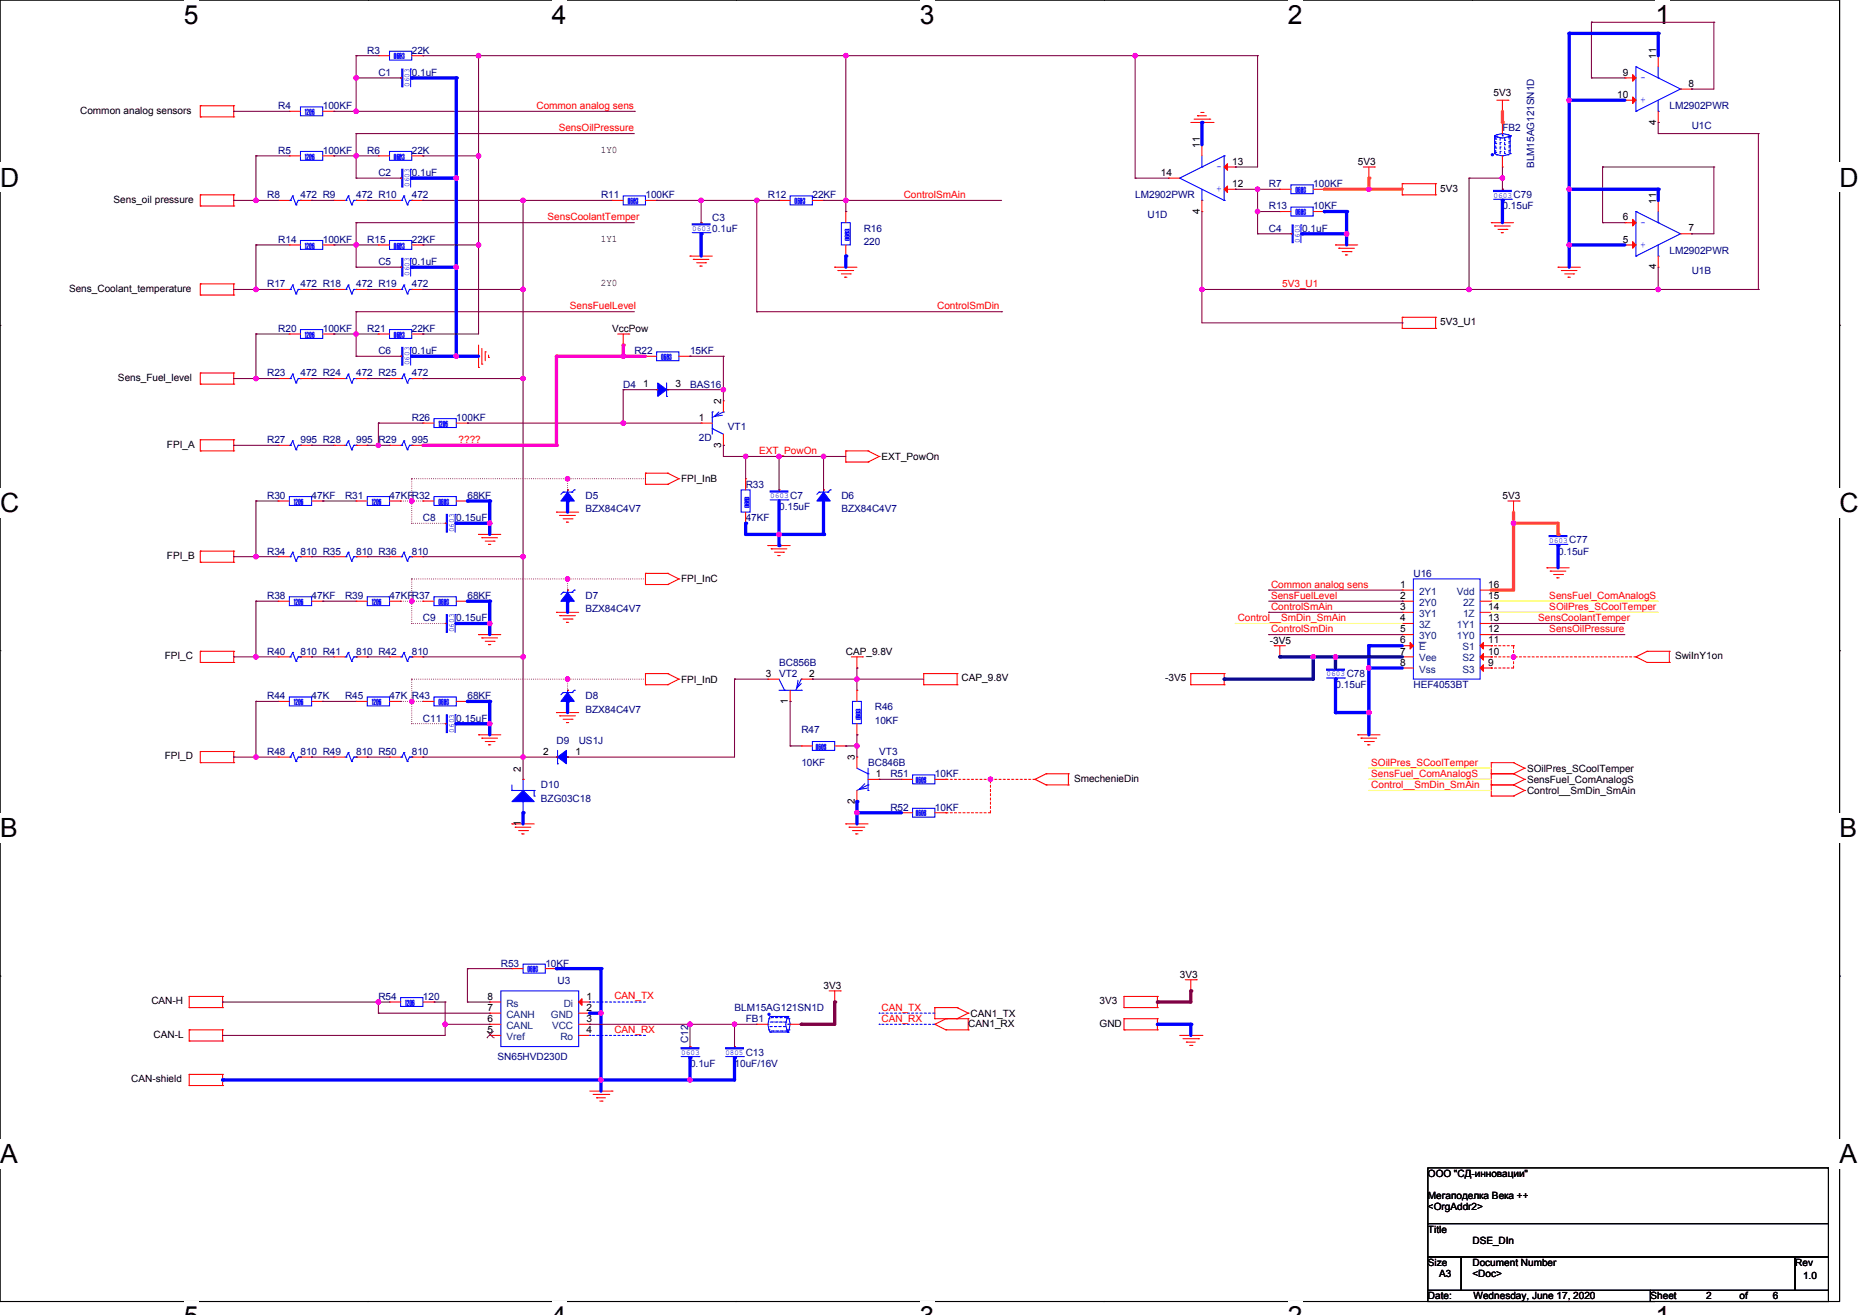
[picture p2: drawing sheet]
<svg xmlns="http://www.w3.org/2000/svg" width="297mm" height="210mm" viewBox="0 0 297 210" stroke-linecap="round" stroke-linejoin="round" font-family="sans-serif">
<defs><g id="words">
<g font-size="4.2">
<text x="29.4" y="3.8">5</text>
<text x="88.2" y="3.8">4</text>
<text x="147" y="3.8">3</text>
<text x="205.7" y="3.8">2</text>
<text x="264.5" y="3.8">1</text>
<text x="0" y="29.8">D</text>
<text x="293.9" y="29.8">D</text>
<text x="0" y="81.8">C</text>
<text x="293.9" y="81.8">C</text>
<text x="0" y="133.7">B</text>
<text x="293.9" y="133.7">B</text>
<text x="0" y="185.7">A</text>
<text x="293.9" y="185.7">A</text>
</g>
<g font-size="1.6" fill="#000080">
<text x="58.7" y="8.6">R3</text>
<text x="65.8" y="8.6">22K</text>
<text x="44.5" y="17.4">R4</text>
<text x="51.6" y="17.4">100KF</text>
<text x="60.5" y="12.1">C1</text>
<text x="65.8" y="12.1">0.1uF</text>
<text x="266.7" y="17.4">LM2902PWR</text>
<text x="240" y="21">FB2</text>
<text x="270.3" y="20.6">U1C</text>
<text x="44.5" y="24.6">R5</text>
<text x="51.6" y="24.6">100KF</text>
<text x="58.7" y="24.6">R6</text>
<text x="60.5" y="28.1">C2</text>
<text x="65.8" y="24.6">22K</text>
<text x="65.8" y="28.1">0.1uF</text>
<text x="202.7" y="29.9">R7</text>
<text x="209.8" y="29.9">100KF</text>
<text x="245.1" y="26.9" transform="rotate(-90 245.1 26.9)">BLM15AG121SN1D</text>
<text x="42.7" y="31.7">R8</text>
<text x="48" y="31.7">472 R9</text>
<text x="56.9" y="31.7">472 R10</text>
<text x="65.8" y="31.7">472</text>
<text x="96" y="31.7">R11</text>
<text x="103.1" y="31.7">100KF</text>
<text x="113.8" y="35.2">C3</text>
<text x="122.7" y="31.7">R12</text>
<text x="129.8" y="31.7">22KF</text>
<text x="181.4" y="31.7">LM2902PWR</text>
<text x="183.3" y="34.9">U1D</text>
<text x="202.7" y="33.4">R13</text>
<text x="209.8" y="33.4">10KF</text>
<text x="240" y="33.4">0.15uF</text>
<text x="241.8" y="31.7">C79</text>
<text x="44.5" y="38.8">R14</text>
<text x="51.6" y="38.8">100KF</text>
<text x="58.7" y="38.8">R15</text>
<text x="65.8" y="38.8">22KF</text>
<text x="113.8" y="37">0.1uF</text>
<text x="138" y="37">R16</text>
<text x="138" y="39.1">220</text>
<text x="202.7" y="37">C4</text>
<text x="208" y="37">0.1uF</text>
<text x="266.7" y="40.6">LM2902PWR</text>
<text x="42.7" y="45.9">R17</text>
<text x="48" y="45.9">472 R18</text>
<text x="56.9" y="45.9">472 R19</text>
<text x="60.5" y="42.3">C5</text>
<text x="65.8" y="45.9">472</text>
<text x="65.8" y="42.3">0.1uF</text>
<text x="270.3" y="43.8">U1B</text>
<text x="44.5" y="53">R20</text>
<text x="51.6" y="53">100KF</text>
<text x="58.7" y="53">R21</text>
<text x="65.8" y="53">22KF</text>
<text x="60.5" y="56.6">C6</text>
<text x="65.8" y="56.6">0.1uF</text>
<text x="101.4" y="56.6">R22</text>
<text x="110.2" y="56.6">15KF</text>
<text x="42.7" y="60.1">R23</text>
<text x="48" y="60.1">472 R24</text>
<text x="56.9" y="60.1">472 R25</text>
<text x="65.8" y="60.1">472</text>
<text x="99.6" y="61.9">D4</text>
<text x="110.2" y="61.9">BAS16</text>
<text x="42.7" y="70.8">R27</text>
<text x="48" y="70.8">995 R28</text>
<text x="56.9" y="70.8">995</text>
<text x="60.5" y="70.8">R29</text>
<text x="65.8" y="67.2">R26</text>
<text x="65.8" y="70.8">995</text>
<text x="72.9" y="67.2">100KF</text>
<text x="111.7" y="70.4">2D</text>
<text x="116.3" y="68.6">VT1</text>
<text x="119.1" y="77.9">R33</text>
<text x="42.7" y="79.7">R30</text>
<text x="49.8" y="79.7">47KF</text>
<text x="55.1" y="79.7">R31</text>
<text x="62.2" y="79.7">47KF</text>
<text x="65.8" y="79.7">R32</text>
<text x="67.6" y="83.2">C8</text>
<text x="72.9" y="83.2">0.15uF</text>
<text x="74.7" y="79.7">68KF</text>
<text x="93.5" y="79.7">D5</text>
<text x="93.5" y="81.8">BZX84C4V7</text>
<text x="119.1" y="83.2">47KF</text>
<text x="124.5" y="81.4">0.15uF</text>
<text x="126.2" y="79.7">C7</text>
<text x="134.4" y="79.7">D6</text>
<text x="134.4" y="81.8">BZX84C4V7</text>
<text x="42.7" y="88.6">R34</text>
<text x="48" y="88.6">810 R35</text>
<text x="56.9" y="88.6">810 R36</text>
<text x="65.8" y="88.6">810</text>
<text x="248.9" y="88.6">0.15uF</text>
<text x="250.7" y="86.8">C77</text>
<text x="42.7" y="95.7">R38</text>
<text x="49.8" y="95.7">47KF</text>
<text x="55.1" y="95.7">R39</text>
<text x="62.2" y="95.7">47KF</text>
<text x="65.8" y="95.7">R37</text>
<text x="74.7" y="95.7">68KF</text>
<text x="93.5" y="95.7">D7</text>
<text x="225.8" y="92.1">U16</text>
<text x="67.6" y="99.2">C9</text>
<text x="72.9" y="99.2">0.15uF</text>
<text x="93.5" y="97.8">BZX84C4V7</text>
<text x="42.7" y="104.6">R40</text>
<text x="48" y="104.6">810 R41</text>
<text x="56.9" y="104.6">810 R42</text>
<text x="65.8" y="104.6">810</text>
<text x="124.5" y="106.3">BC856B</text>
<text x="42.7" y="111.7">R44</text>
<text x="49.8" y="111.7">47K</text>
<text x="55.1" y="111.7">R45</text>
<text x="62.2" y="111.7">47K</text>
<text x="65.8" y="111.7">R43</text>
<text x="74.7" y="111.7">68KF</text>
<text x="93.5" y="111.7">D8</text>
<text x="93.5" y="113.8">BZX84C4V7</text>
<text x="124.5" y="108.1">VT2</text>
<text x="139.8" y="113.5">R46</text>
<text x="213.4" y="109.9">0.15uF</text>
<text x="215.2" y="108.1">C78</text>
<text x="225.8" y="109.9">HEF4053BT</text>
<text x="67.6" y="115.2">C11</text>
<text x="72.9" y="115.2">0.15uF</text>
<text x="88.9" y="118.8">D9</text>
<text x="92.5" y="118.8">US1J</text>
<text x="128" y="117">R47</text>
<text x="139.8" y="115.6">10KF</text>
<text x="42.7" y="120.6">R48</text>
<text x="48" y="120.6">810 R49</text>
<text x="56.9" y="120.6">810 R50</text>
<text x="65.8" y="120.6">810</text>
<text x="86.4" y="125.9">D10</text>
<text x="128" y="122.3">10KF</text>
<text x="138.7" y="122.3">BC846B</text>
<text x="140.5" y="120.6">VT3</text>
<text x="142.3" y="124.1">R51</text>
<text x="149.4" y="124.1">10KF</text>
<text x="86.4" y="128">BZG03C18</text>
<text x="142.3" y="129.5">R52</text>
<text x="149.4" y="129.5">10KF</text>
<text x="80" y="154.3">R53</text>
<text x="87.1" y="154.3">10KF</text>
<text x="60.5" y="159.7">R54</text>
<text x="67.6" y="159.7">120</text>
<text x="89.1" y="157.2">U3</text>
<text x="117.4" y="161.5">BLM15AG121SN1D</text>
<text x="109.9" y="166.6" transform="rotate(-90 109.9 166.6)">C12</text>
<text x="119.1" y="163.2">FB1</text>
<text x="79.5" y="169.3">SN65HVD230D</text>
<text x="110.2" y="170.4">0.1uF</text>
<text x="117.4" y="170.4">10uF/16V</text>
<text x="119.1" y="168.6">C13</text>
</g>
<g font-size="1.6">
<text x="264.6" y="9.4" transform="rotate(-90 264.6 9.4)">11</text>
<text x="238.6" y="15.3">5V3</text>
<text x="258.4" y="15.6">10</text>
<text x="259.2" y="12.1">9</text>
<text x="269.7" y="13.9">8</text>
<text x="12.8" y="18.2">Common analog sensors</text>
<text x="191.7" y="23.6" transform="rotate(-90 191.7 23.6)">11</text>
<text x="264.6" y="19.9" transform="rotate(-90 264.6 19.9)">4</text>
<text x="96" y="24.4">1Y0</text>
<text x="185.5" y="28.1">14</text>
<text x="196.8" y="29.9">12</text>
<text x="196.8" y="26.3">13</text>
<text x="216.9" y="26.3">5V3</text>
<text x="18.1" y="32.4">Sens_oil pressure</text>
<text x="191.7" y="34.1" transform="rotate(-90 191.7 34.1)">4</text>
<text x="230.1" y="30.6">5V3</text>
<text x="259.2" y="35.2">6</text>
<text x="264.6" y="32.5" transform="rotate(-90 264.6 32.5)">11</text>
<text x="96" y="38.6">1Y1</text>
<text x="259.2" y="38.7">5</text>
<text x="269.7" y="37">7</text>
<text x="11" y="46.6">Sens_Coolant_temperature</text>
<text x="96" y="45.7">2Y0</text>
<text x="264.6" y="43" transform="rotate(-90 264.6 43)">4</text>
<text x="97.8" y="53">VccPow</text>
<text x="230.1" y="51.9">5V3_U1</text>
<text x="18.9" y="60.8">Sens_Fuel_level</text>
<text x="102.8" y="61.9">1</text>
<text x="107.9" y="61.9">3</text>
<text x="115.2" y="64.5" transform="rotate(-90 115.2 64.5)">2</text>
<text x="26.7" y="71.5">FPI_A</text>
<text x="111.7" y="67.2">1</text>
<text x="115.2" y="71.5" transform="rotate(-90 115.2 71.5)">3</text>
<text x="108.8" y="77">FPI_InB</text>
<text x="140.8" y="73.4">EXT_PowOn</text>
<text x="240" y="79.7">5V3</text>
<text x="26.7" y="89.3">FPI_B</text>
<text x="108.8" y="93">FPI_InC</text>
<text x="223.7" y="93.9">1</text>
<text x="223.7" y="95.6">2</text>
<text x="237.7" y="95.6">15</text>
<text x="237.7" y="93.9">16</text>
<text x="223.7" y="97.4">3</text>
<text x="223.7" y="99.2">4</text>
<text x="223.7" y="101">5</text>
<text x="237.7" y="101">12</text>
<text x="237.7" y="99.2">13</text>
<text x="237.7" y="97.4">14</text>
<text x="26.3" y="105.3">FPI_C</text>
<text x="135.1" y="104.6">CAP_9.8V</text>
<text x="202.9" y="102.8">-3V5</text>
<text x="223.7" y="102.8">6</text>
<text x="223.7" y="104.5">7</text>
<text x="223.7" y="106.3">8</text>
<text x="237.7" y="106.3">9</text>
<text x="237.7" y="104.5">10</text>
<text x="237.7" y="102.8">11</text>
<text x="267.6" y="105.3">SwiInY1on</text>
<text x="108.8" y="109">FPI_InD</text>
<text x="122.3" y="108.1">3</text>
<text x="125.9" y="112.4" transform="rotate(-90 125.9 112.4)">1</text>
<text x="129.3" y="108.1">2</text>
<text x="153.6" y="108.8">CAP_9.8V</text>
<text x="186.2" y="108.8">-3V5</text>
<text x="26.3" y="121.3">FPI_D</text>
<text x="83.2" y="123.2" transform="rotate(-90 83.2 123.2)">2</text>
<text x="86.8" y="120.5">2</text>
<text x="91.9" y="120.5">1</text>
<text x="136.5" y="121.4" transform="rotate(-90 136.5 121.4)">3</text>
<text x="139.9" y="124.1">1</text>
<text x="171.6" y="124.8">SmechenieDin</text>
<text x="244" y="123.2">SOilPres_SCoolTemper</text>
<text x="244" y="125">SensFuel_ComAnalogS</text>
<text x="83.2" y="131.9" transform="rotate(-90 83.2 131.9)">1</text>
<text x="136.5" y="128.4" transform="rotate(-90 136.5 128.4)">2</text>
<text x="244" y="126.8">Control__SmDin_SmAin</text>
<text x="24.2" y="160.4">CAN-H</text>
<text x="77.9" y="161.4">7</text>
<text x="77.9" y="159.6">8</text>
<text x="93.7" y="159.6">1</text>
<text x="93.7" y="161.4">2</text>
<text x="131.6" y="157.9">3V3</text>
<text x="175.7" y="160.4">3V3</text>
<text x="188.5" y="156.1">3V3</text>
<text x="24.5" y="165.7">CAN-L</text>
<text x="77.9" y="165">5</text>
<text x="77.9" y="163.2">6</text>
<text x="93.7" y="163.2">3</text>
<text x="93.7" y="165">4</text>
<text x="154.7" y="163.9">CAN1_RX</text>
<text x="155.1" y="162.3">CAN1_TX</text>
<text x="175.7" y="163.9">GND</text>
<text x="21" y="172.8">CAN-shield</text>
<text x="228.1" y="187.9">ООО &quot;СД-инновации&quot;</text>
<text x="228.1" y="191.5">Мегаподелка Века ++</text>
<text x="228.1" y="196.8">Title</text>
<text x="228.1" y="193.3">&lt;OrgAddr2&gt;</text>
<text x="228.1" y="202.2">Size</text>
<text x="229.9" y="204">A3</text>
<text x="235.2" y="202.2">Document Number</text>
<text x="235.2" y="204">&lt;Doc&gt;</text>
<text x="235.2" y="198.6">DSE_DIn</text>
<text x="286.8" y="202.2">Rev</text>
<text x="228.1" y="207.5">Date:</text>
<text x="235.4" y="207.5">Wednesday, June 17, 2020</text>
<text x="263.7" y="207.5">Sheet</text>
<text x="272.6" y="207.5">2</text>
<text x="277.9" y="207.5">of</text>
<text x="283.3" y="207.5">6</text>
<text x="288.1" y="204.3">1.0</text>
</g>
<g font-size="1.6" fill="#f00">
<text x="85.7" y="17.4">Common analog sens</text>
<text x="89.3" y="21">SensOilPressure</text>
<text x="87.5" y="35.2">SensCoolantTemper</text>
<text x="144.4" y="31.6">ControlSmAin</text>
<text x="204.8" y="45.8">5V3_U1</text>
<text x="91" y="49.4">SensFuelLevel</text>
<text x="149.7" y="49.4">ControlSmDin</text>
<text x="73.3" y="70.8">????</text>
<text x="121.3" y="72.5">EXT_PowOn</text>
<text x="203.1" y="95.7">SensFuelLevel</text>
<text x="203.1" y="93.9">Common analog sens</text>
<text x="247.5" y="95.6">SensFuel_ComAnalogS</text>
<text x="197.7" y="99.2">Control__SmDin_SmAin</text>
<text x="203.1" y="97.4">ControlSmAin</text>
<text x="203.1" y="101">ControlSmDin</text>
<text x="245.7" y="99.2">SensCoolantTemper</text>
<text x="247.5" y="97.4">SOilPres_SCoolTemper</text>
<text x="247.5" y="101">SensOilPressure</text>
<text x="219.1" y="122.3">SOilPres_SCoolTemper</text>
<text x="219.1" y="124">SensFuel_ComAnalogS</text>
<text x="219.1" y="125.8">Control__SmDin_SmAin</text>
<text x="98.2" y="159.6">CAN_TX</text>
<text x="140.8" y="161.4">CAN_TX</text>
<text x="98.2" y="164.9">CAN_RX</text>
<text x="140.8" y="163.2">CAN_RX</text>
</g>
<g font-size="1.6" fill="#00f">
<text x="262.9" y="12" transform="rotate(-180 262.9 12)">-</text>
<text x="262.9" y="15.6" transform="rotate(-180 262.9 15.6)">+</text>
<text x="195.2" y="26.2" transform="rotate(-180 195.2 26.2)">-</text>
<text x="195.2" y="29.8" transform="rotate(-180 195.2 29.8)">+</text>
<text x="262.9" y="35.1" transform="rotate(-180 262.9 35.1)">-</text>
<text x="262.9" y="38.7" transform="rotate(-180 262.9 38.7)">+</text>
</g>
<g font-size="1.6" fill="#004080">
<text x="226.7" y="95">2Y1</text>
<text x="232.8" y="95">Vdd</text>
<text x="226.7" y="96.7">2Y0</text>
<text x="226.7" y="98.5">3Y1</text>
<text x="226.7" y="100.3">3Z</text>
<text x="232.8" y="100.3">1Y1</text>
<text x="233.7" y="98.5">1Z</text>
<text x="233.7" y="96.7">2Z</text>
<text x="226.7" y="102.1">3Y0</text>
<text x="226.7" y="103.8">E</text>
<text x="226.7" y="105.6">Vee</text>
<text x="226.7" y="107.4">Vss</text>
<text x="232.8" y="102.1">1Y0</text>
<text x="233.6" y="107.4">S3</text>
<text x="233.6" y="105.6">S2</text>
<text x="233.6" y="103.8">S1</text>
<text x="80.9" y="160.7">Rs</text>
<text x="90.1" y="160.7">Di</text>
<text x="80.9" y="166.1">Vref</text>
<text x="80.9" y="164.3">CANL</text>
<text x="80.9" y="162.5">CANH</text>
<text x="88" y="162.5">GND</text>
<text x="88.2" y="164.3">VCC</text>
<text x="89.5" y="166.1">Ro</text>
</g>
<g font-size="1.4" fill="#00f">
<text x="62.9" y="9.5">0603</text>
<text x="48.7" y="18.4">1206</text>
<text x="48.7" y="25.5">1206</text>
<text x="62.9" y="25.5">0603</text>
<text x="100.3" y="32.6">0603</text>
<text x="126.9" y="32.6">0603</text>
<text x="207" y="30.8">0603</text>
<text x="207" y="34.4">0603</text>
<text x="48.7" y="39.7">1206</text>
<text x="62.9" y="39.7">0603</text>
<text x="48.7" y="53.9">1206</text>
<text x="62.9" y="53.9">0603</text>
<text x="105.6" y="57.5">0603</text>
<text x="70.1" y="68.2">1206</text>
<text x="46.9" y="80.6">1206</text>
<text x="59.4" y="80.6">1206</text>
<text x="70.1" y="80.6">0603</text>
<text x="46.9" y="96.6">1206</text>
<text x="59.4" y="96.6">1206</text>
<text x="70.1" y="96.6">0603</text>
<text x="46.9" y="112.6">1206</text>
<text x="59.4" y="112.6">1206</text>
<text x="70.1" y="112.6">0603</text>
<text x="130.3" y="119.7">0603</text>
<text x="146.3" y="125.1">0603</text>
<text x="146.3" y="130.4">0603</text>
<text x="84.3" y="155.3">0603</text>
<text x="64.7" y="160.6">1206</text>
</g>
<g font-size="1.2" fill="#00f">
<text x="65.4" y="13.9" transform="rotate(-90 65.4 13.9)">0603</text>
<text x="65.4" y="29.9" transform="rotate(-90 65.4 29.9)">0603</text>
<text x="238.6" y="31.6">0603</text>
<text x="110.6" y="36.9">0603</text>
<text x="207.7" y="38.8" transform="rotate(-90 207.7 38.8)">0603</text>
<text x="65.4" y="44.1" transform="rotate(-90 65.4 44.1)">0603</text>
<text x="65.4" y="58.3" transform="rotate(-90 65.4 58.3)">0603</text>
<text x="123" y="79.6">0603</text>
<text x="72.5" y="85" transform="rotate(-90 72.5 85)">0603</text>
<text x="247.5" y="86.7">0603</text>
<text x="72.5" y="101" transform="rotate(-90 72.5 101)">0603</text>
<text x="211.9" y="108">0603</text>
<text x="72.5" y="117" transform="rotate(-90 72.5 117)">0603</text>
<text x="108.8" y="168.5">0603</text>
<text x="115.9" y="168.5">0805</text>
</g>
<g font-size="1.1" fill="#00f">
<text x="135.8" y="38.4" transform="rotate(-90 135.8 38.4)">0603</text>
<text x="119.8" y="81.1" transform="rotate(-90 119.8 81.1)">0603</text>
<text x="137.5" y="115" transform="rotate(-90 137.5 115)">0603</text>
</g>
</g></defs>
<path d="M0 0h293.9v207.8h-293.9z" fill="none" stroke="#000" stroke-width=".17"/>
<g fill="#fff">
<path d="M29.4 0h2.3v4.7h-2.3z"/>
<path d="M29.4 207.8h2.3v2.2h-2.3z"/>
</g>
<path d="M58.8 0h.1M58.8 207.8h.1" fill="none" stroke="#000" stroke-width=".17"/>
<g fill="#fff">
<path d="M88.2 0h2.3v4.7h-2.3z"/>
<path d="M88.2 207.8h2.3v2.2h-2.3z"/>
</g>
<path d="M117.6 0h.1M117.6 207.8h.1" fill="none" stroke="#000" stroke-width=".17"/>
<g fill="#fff">
<path d="M146.9 0h2.4v4.7h-2.4z"/>
<path d="M146.9 207.8h2.4v2.2h-2.4z"/>
</g>
<path d="M176.3 0h.1M176.3 207.8h.1" fill="none" stroke="#000" stroke-width=".17"/>
<g fill="#fff">
<path d="M205.7 0h2.4v4.7h-2.4z"/>
<path d="M205.7 207.8h2.4v2.2h-2.4z"/>
</g>
<path d="M235.1 0h.1M235.1 207.8h.1" fill="none" stroke="#000" stroke-width=".17"/>
<g fill="#fff">
<path d="M264.5 0h2.4v4.7h-2.4z"/>
<path d="M264.5 207.8h2.4v2.2h-2.4z"/>
<path d="M0 26h3.1v4.7h-3.1z"/>
<path d="M293.9 26h3.1v4.7h-3.1z"/>
<path d="M0 77.9h3.1v4.8h-3.1z"/>
<path d="M293.9 77.9h3.1v4.8h-3.1z"/>
</g>
<path d="M0 52h.1M293.9 52h.1" fill="none" stroke="#000" stroke-width=".17"/>
<g fill="#fff">
<path d="M0 129.9h2.8v4.7h-2.8z"/>
<path d="M293.9 129.9h2.8v4.7h-2.8z"/>
</g>
<path d="M0 103.9h.1M293.9 103.9h.1" fill="none" stroke="#000" stroke-width=".17"/>
<g fill="#fff">
<path d="M0 181.9h2.8v4.7h-2.8z"/>
<path d="M293.9 181.9h2.8v4.7h-2.8z"/>
</g>
<path d="M0 155.9h.1M293.9 155.9h.1M228.1 186.5h64v8.9h-64zM228.1 195.4h64v5.3h-64zM228.1 200.7h5.3v5.4h-5.3zM228.1 206.1h35.6v1.7h-35.6zM233.4 200.7h53.4v5.4h-53.4zM263.7 206.1h28.4v1.7h-28.4zM286.8 200.7h5.3v5.4h-5.3z" fill="none" stroke="#000" stroke-width=".17"/>
<g fill="none" stroke="#f00" stroke-width=".17">
<path d="M32 18.7h.1M32 16.9h.1M32 16.9h5.3M32 18.7h5.3M32 16.9v1.8M37.3 16.9h.1M37.3 18.7h.1M37.3 16.9v1.8M46.2 17.8h.1M46.2 17.8h1.8M51.6 17.8h1.7M53.3 17.8h.1"/>
<path d="M60.5 8.9h.1M60.5 8.9h1.7M64 12.4h.1M65.8 12.4h.1M65.8 8.9h1.8M67.6 8.9h.1M190.2 19.6h3.6M190.8 19h2.5M191.3 18.5h.1M191.3 18.5h1.4M191.8 18h.4M192.2 18h.1"/>
<path d="M193.3 19h.1M193.8 19.6h.1M239.1 16h1.8M240 17.8h.1M240 19.6h.1M240 16v1.8M240 19.6v1.7M240.9 16h.1M259.6 16h.1M259.6 12.4h.1M259.6 16h1.8M259.6 12.4h1.8"/>
<path d="M264.9 19.6h.1M264.9 8.9h.1M264.9 8.9v1.8M264.9 17.8v1.8M268.5 14.2h1.8M270.3 14.2h.1M32 32.9h.1M32 31.1h.1M32 31.1v1.8M32 31.1h5.3M32 32.9h5.3M37.3 31.1h.1"/>
<path d="M37.3 32.9h.1M37.3 31.1v1.8M44.4 32h.1M44.4 32h1.8M46.2 39.1h.1M46.2 24.9h.1M46.2 39.1h1.8M46.2 24.9h1.8M48 32h1.8M49.8 32h.1M51.6 39.1h1.7M51.6 24.9h1.7"/>
<path d="M53.3 39.1h.1M53.3 32h.1M53.3 24.9h.1M53.3 32h1.8M56.9 32h1.8M58.7 32h.1M60.5 39.1h.1M60.5 24.9h.1M60.5 39.1h1.7M60.5 24.9h1.7M62.2 32h.1M62.2 32h1.8"/>
<path d="M64 28.4h.1M65.8 28.4h.1M65.8 39.1h1.8M65.8 32h1.8M65.8 24.9h1.8M67.6 39.1h.1M67.6 24.9h.1M67.6 32h.1M97.8 32h.1M97.8 32h1.8M103.1 32h1.8M104.9 32h.1"/>
<path d="M112 35.6h.1M112 37.3h.1M124.5 32h.1M124.5 32h1.7M129.8 32h1.8M131.6 32h.1M135.1 33.8h.1M135.1 33.8v1.8M135.1 39.1v1.8M186.7 28.4h.1M186.7 28.4h1.8M192 33.8h.1"/>
<path d="M192 23.1h.1M192 23.1v1.8M192 32v1.8M195.6 26.7h1.8M195.6 30.2h1.8M197.4 30.2h.1M197.4 26.7h.1M204.5 30.2h.1M204.5 33.8h.1M204.5 30.2h1.7M204.5 33.8h1.7M206.2 37.3h.1"/>
<path d="M208 37.3h.1M209.8 30.2h1.8M209.8 33.8h1.8M211.6 30.2h.1M211.6 33.8h.1M213.4 39.1h.1M213.4 39.1h3.5M213.9 39.6h.1M213.9 39.6h2.5M217.8 26.7h1.8M218.7 28.4h.1M218.7 26.7v1.7"/>
<path d="M219.6 26.7h.1M224 29.3h.1M224 31.1h.1M224 31.1h5.4M224 29.3h5.4M224 29.3v1.8M229.4 31.1h.1M229.4 29.3h.1M229.4 29.3v1.8M238.3 35.6h.1M238.3 35.6h3.5M238.8 36.1h.1"/>
<path d="M238.8 36.1h2.5M239.3 36.6h1.4M239.9 37.2h.1M239.9 37.2h.3M240 30.2h.1M240 32h.1M240 26.7h.1M240 24.9v1.8M240.7 36.6h.1M259.6 39.1h.1M259.6 35.6h.1M259.6 39.1h1.8"/>
<path d="M259.6 35.6h1.8M264.9 32h.1M264.9 32v1.8M268.5 37.3h1.8M270.3 37.3h.1M32 47.1h.1M32 45.3h.1M32 59.6h.1M32 45.3v1.8M32 59.6v1.7M32 45.3h5.3M32 47.1h5.3"/>
<path d="M32 59.6h5.3M37.3 45.3h.1M37.3 47.1h.1M37.3 59.6h.1M37.3 45.3v1.8M37.3 59.6v1.7M44.4 46.2h.1M44.4 46.2h1.8M46.2 53.3h.1M46.2 53.3h1.8M48 46.2h1.8M49.8 46.2h.1"/>
<path d="M51.6 53.3h1.7M53.3 46.2h.1M53.3 53.3h.1M53.3 46.2h1.8M56.9 46.2h1.8M58.7 46.2h.1M60.5 53.3h.1M60.5 53.3h1.7M62.2 46.2h.1M62.2 46.2h1.8M64 56.9h.1M64 42.7h.1"/>
<path d="M65.8 56.9h.1M65.8 42.7h.1M65.8 53.3h1.8M65.8 46.2h1.8M67.6 53.3h.1M67.6 46.2h.1M76.5 58.7h.1M76.5 55.1v3.6M77 58.1h.1M77 55.6v2.5M77.5 56.2h.1M77.5 56.2v1.4"/>
<path d="M78.1 57.1h.1M78.1 56.7v.4M98.7 53.3h1.8M99.6 55.1h.1M99.6 53.3v1.8M100.5 53.3h.1M103.1 56.9h.1M103.1 56.9h1.8M108.5 56.9h1.7M110.2 40.9h.1M110.2 56.9h.1M110.2 40.9h3.6"/>
<path d="M110.8 41.4h.1M110.8 41.4h2.5M111.3 42h1.4M111.8 42.5h.1M111.8 42.5h.4M112.7 42h.1M133.3 42.7h.1M133.3 42.7h3.6M133.9 43.2h.1M133.9 43.2h2.5M134.4 43.7h1.4M134.9 44.3h.1"/>
<path d="M134.9 44.3h.4M135.1 40.9h.1M135.8 43.7h.1M214.4 40.2h1.4M215 40.7h.1M215 40.7h.3M215.8 40.2h.1M224 50.7h.1M224 52.5h.1M224 50.7v1.8M224 50.7h5.4M224 52.5h5.4"/>
<path d="M229.4 52.5h.1M229.4 50.7h.1M229.4 50.7v1.8M248.9 42.7h.1M248.9 42.7h3.6M249.4 43.2h.1M249.4 43.2h2.5M250 43.7h1.4M250.5 44.3h.1M250.5 44.3h.4M251.4 43.7h.1M264.9 42.7h.1"/>
<path d="M264.9 40.9v1.8M32 61.3h.1M32 72h.1M32 70.2h.1M32 70.2v1.8M32 61.3h5.3M32 70.2h5.3M32 72h5.3M37.3 61.3h.1M37.3 70.2h.1M37.3 72h.1M37.3 70.2v1.8"/>
<path d="M44.4 71.1h.1M44.4 60.5h.1M44.4 60.5h1.8M44.4 71.1h1.8M48 60.5h1.8M48 71.1h1.8M49.8 71.1h.1M49.8 60.5h.1M53.3 71.1h.1M53.3 60.5h.1M53.3 60.5h1.8M53.3 71.1h1.8"/>
<path d="M56.9 60.5h1.8M56.9 71.1h1.8M58.7 71.1h.1M58.7 60.5h.1M62.2 60.5h.1M62.2 71.1h.1M62.2 60.5h1.8M62.2 71.1h1.8M65.8 60.5h1.8M65.8 71.1h1.8M67.6 60.5h.1M67.6 67.6h.1"/>
<path d="M67.6 71.1h.1M67.6 67.6h1.7M72.9 67.6h1.8M74.7 67.6h.1M90.7 78.2h.1M103.1 77.3h.1M103.1 75.6h.1M103.1 75.6h3.6M103.1 77.3h3.6M103.1 75.6v1.7M104.9 62.2h.1M106.7 75.6h.1"/>
<path d="M106.7 77.3h.1M106.7 62.2h.1M106.7 75.6l1.8 .9M108.5 76.5h.1M108.5 76.5l-1.8 .8M112 67.6h.1M112 67.6h1.8M115.6 71.1h.1M115.6 64h.1M115.6 64v1.8M115.6 69.3v1.8M119.1 76.5h.1"/>
<path d="M119.1 76.5v1.7M124.5 78.2h.1M131.6 78.2h.1M135.1 73.8h.1M135.1 72h.1M135.1 72h3.6M135.1 73.8h3.6M135.1 72v1.8M138.7 72h.1M138.7 73.8h.1M138.7 72l1.8 .9M140.5 72.9h.1"/>
<path d="M140.5 72.9l-1.8 .9M32 89.8h.1M32 88h.1M32 88v1.8M32 88h5.3M32 89.8h5.3M37.3 88h.1M37.3 89.8h.1M37.3 88v1.8M44.4 80h.1M44.4 88.9h.1M44.4 96h.1"/>
<path d="M44.4 80h1.8M44.4 88.9h1.8M44.4 96h1.8M48 88.9h1.8M49.8 88.9h.1M49.8 80h1.8M49.8 96h1.8M51.6 80h.1M51.6 96h.1M53.3 88.9h.1M53.3 88.9h1.8M56.9 80h.1"/>
<path d="M56.9 96h.1M56.9 80h1.8M56.9 88.9h1.8M56.9 96h1.8M58.7 88.9h.1M62.2 88.9h.1M62.2 80h1.8M62.2 88.9h1.8M62.2 96h1.8M64 80h.1M64 96h.1M65.8 88.9h1.8"/>
<path d="M67.6 88.9h.1M67.6 96h.1M67.6 80h.1M67.6 80h1.7M67.6 96h1.7M71.1 99.6h.1M71.1 83.6h.1M72.9 99.6h.1M72.9 83.6h.1M72.9 80h1.8M72.9 96h1.8M74.7 96h.1"/>
<path d="M74.7 80h.1M76.5 85.3h.1M76.5 85.3h3.5M77 85.9h.1M77 85.9h2.5M77.5 86.4h1.4M78.1 86.9h.1M78.1 86.9h.3M78.9 86.4h.1M88.9 81.8h.1M88.9 97.8h.1M88.9 81.8h3.6"/>
<path d="M88.9 97.8h3.6M89.4 82.3h.1M89.4 98.3h.1M89.4 82.3h2.5M89.4 98.3h2.5M90 82.9h1.4M90 98.9h1.4M90.5 83.4h.1M90.5 99.4h.1M90.5 83.4h.4M90.5 99.4h.4M90.7 94.2h.1"/>
<path d="M90.7 96h.1M90.7 80h.1M91.4 82.9h.1M91.4 98.9h.1M103.1 93.3h.1M103.1 91.6h.1M103.1 91.6v1.7M103.1 91.6h3.6M103.1 93.3h3.6M106.7 91.6h.1M106.7 93.3h.1M106.7 91.6l1.8 .9"/>
<path d="M108.5 92.5h.1M108.5 92.5l-1.8 .8M119.1 83.6h.1M119.1 81.8v1.8M122.7 87.1h.1M122.7 87.1h3.5M123.2 87.7h.1M123.2 87.7h2.5M123.8 88.2h1.4M124.3 88.7h.1M124.3 88.7h.3M124.5 80h.1"/>
<path d="M125.2 88.2h.1M131.6 80h.1M224 94.2h.1M224 96h.1M224 97.8h.1M224 99.6h.1M224 97.8h1.8M224 94.2h1.8M224 96h1.8M224 99.6h1.8M236.5 97.8h1.8M236.5 94.2h1.8"/>
<path d="M236.5 96h1.8M236.5 99.6h1.8M238.3 99.6h.1M238.3 97.8h.1M238.3 96h.1M238.3 94.2h.1M240.9 80h1.8M241.8 81.8h.1M241.8 80v1.8M242.7 80h.1M247.1 90.7h.1M247.1 90.7h3.6"/>
<path d="M247.7 91.2h.1M247.7 91.2h2.5M248.2 91.7h1.4M248.7 92.3h.1M248.7 92.3h.4M248.9 85.3h.1M248.9 87.1h.1M249.6 91.7h.1M32 105.8h.1M32 104h.1M32 104v1.8M32 104h5.3"/>
<path d="M32 105.8h5.3M37.3 104h.1M37.3 105.8h.1M37.3 104v1.8M44.4 112h.1M44.4 104.9h.1M44.4 104.9h1.8M44.4 112h1.8M48 104.9h1.8M49.8 104.9h.1M49.8 112h1.8M51.6 112h.1"/>
<path d="M53.3 104.9h.1M53.3 104.9h1.8M56.9 112h.1M56.9 104.9h1.8M56.9 112h1.8M58.7 104.9h.1M62.2 104.9h.1M62.2 104.9h1.8M62.2 112h1.8M64 112h.1M65.8 104.9h1.8M67.6 104.9h.1"/>
<path d="M67.6 112h.1M67.6 112h1.7M71.1 115.6h.1M72.9 115.6h.1M72.9 112h1.8M74.7 112h.1M76.5 101.3h.1M76.5 117.3h.1M76.5 101.3h3.5M76.5 117.3h3.5M77 101.9h.1M77 117.9h.1"/>
<path d="M77 101.9h2.5M77 117.9h2.5M77.5 102.4h1.4M77.5 118.4h1.4M78.1 102.9h.1M78.1 118.9h.1M78.1 102.9h.3M78.1 118.9h.3M78.9 102.4h.1M78.9 118.4h.1M88.9 113.8h.1M88.9 113.8h3.6"/>
<path d="M89.4 114.3h.1M89.4 114.3h2.5M90 114.9h1.4M90.5 115.4h.1M90.5 115.4h.4M90.7 110.2h.1M90.7 112h.1M91.4 114.9h.1M103.1 109.3h.1M103.1 107.6h.1M103.1 107.6v1.7M103.1 107.6h3.6"/>
<path d="M103.1 109.3h3.6M106.7 107.6h.1M106.7 109.3h.1M106.7 107.6l1.8 .9M108.5 108.5h.1M108.5 108.5l-1.8 .8M122.7 108.5h.1M122.7 108.5h1.8M126.2 112h.1M126.2 110.2v1.8M128 119.1h.1M128 108.5h1.8"/>
<path d="M128 119.1h1.8M129.8 108.5h.1M133.3 119.1h1.8M135.1 119.1h.1M136 104.9h1.8M136.9 106.7h.1M136.9 117.3h.1M136.9 110.2h.1M136.9 104.9v1.8M136.9 110.2v1.8M136.9 115.6v1.7M137.8 104.9h.1"/>
<path d="M147.6 107.6h.1M147.6 109.3h.1M147.6 107.6h5.3M147.6 109.3h5.3M147.6 107.6v1.7M152.9 109.3h.1M152.9 107.6h.1M152.9 107.6v1.7M190.2 109.3h.1M190.2 107.6h.1M190.2 107.6h5.4M190.2 109.3h5.4"/>
<path d="M190.2 107.6v1.7M195.6 107.6h.1M195.6 109.3h.1M195.6 107.6v1.7M203.6 103.1h.1M203.6 103.1h1.8M204.5 104.9h.1M204.5 103.1v1.8M213.4 106.7h.1M213.4 108.5h.1M216.9 117.3h.1M216.9 117.3h3.6"/>
<path d="M217.4 117.9h.1M217.4 117.9h2.5M218 118.4h1.4M218.5 118.9h.1M218.5 118.9h.4M219.4 118.4h.1M224 101.3h.1M224 103.1h.1M224 104.9h.1M224 106.7h.1M224 101.3h1.8M224 104.9h1.8"/>
<path d="M224 103.1h1.8M224 106.7h1.8M236.5 101.3h1.8M236.5 104.9h1.8M236.5 103.1h1.8M236.5 106.7h1.8M238.3 106.7h.1M238.3 104.9h.1M238.3 103.1h.1M238.3 101.3h.1M261.4 104.9h.1M261.4 104.9l1.7 .9"/>
<path d="M263.1 105.8h.1M263.1 104h.1M263.1 104h3.6M263.1 105.8h3.6M263.1 104l-1.7 .9M266.7 105.8h.1M266.7 104h.1M266.7 104v1.8M32 121.8h.1M32 120h.1M32 120v1.8M32 120h5.3"/>
<path d="M32 121.8h5.3M37.3 120h.1M37.3 121.8h.1M37.3 120v1.8M44.4 120.9h.1M44.4 120.9h1.8M48 120.9h1.8M49.8 120.9h.1M53.3 120.9h.1M53.3 120.9h1.8M56.9 120.9h1.8M58.7 120.9h.1"/>
<path d="M62.2 120.9h.1M62.2 120.9h1.8M65.8 120.9h1.8M67.6 120.9h.1M81.8 131.6h.1M81.8 131.6h3.5M82.3 132.1h.1M82.3 132.1h2.5M82.9 132.6h1.4M83.4 133.2h.1M83.4 133.2h.3M83.6 129.8h.1"/>
<path d="M83.6 124.5h.1M84.3 132.6h.1M88.9 120.9h.1M90.7 120.9h.1M135.1 131.6h.1M135.1 131.6h3.6M135.7 132.1h.1M135.7 132.1h2.5M136.2 132.6h1.4M136.7 133.2h.1M136.7 133.2h.4M136.9 120.9h.1"/>
<path d="M136.9 128h.1M136.9 120.9v1.8M136.9 126.2v1.8M137.6 132.6h.1M138.7 124.5h1.8M140.5 124.5h.1M144 129.8h.1M144 124.5h.1M144 129.8h1.8M144 124.5h1.8M149.4 129.8h1.7M149.4 124.5h1.7"/>
<path d="M151.1 129.8h.1M151.1 124.5h.1M165.4 124.5h.1M165.4 124.5l1.7 .8M167.1 125.3h.1M167.1 123.6h.1M167.1 125.3h3.6M167.1 123.6h3.6M167.1 123.6l-1.7 .9M170.7 125.3h.1M170.7 123.6h.1M170.7 123.6v1.7"/>
<path d="M238.3 123.6h.1M238.3 121.8h.1M238.3 125.3h.1M238.3 127.1h.1M238.3 121.8h3.5M238.3 125.3h3.5M238.3 123.6h3.5M238.3 121.8v5.3M238.3 127.1h3.5M241.8 121.8h.1M241.8 123.6h.1M241.8 125.3h.1"/>
<path d="M241.8 127.1h.1M241.8 121.8l1.8 .9M241.8 123.6l1.8 .9M241.8 125.3l1.8 .9M243.6 122.7h.1M243.6 124.5h.1M243.6 126.2h.1M243.6 122.7l-1.8 .9M243.6 124.5l-1.8 .8M243.6 126.2l-1.8 .9M30.2 159.1h.1M30.2 159.1h5.4"/>
<path d="M30.2 159.1v1.8M35.6 159.1h.1M35.6 159.1v1.8M81.8 154.7h.1M81.8 154.7h1.8M87.1 154.7h1.8M88.9 154.7h.1M132.5 158.2h1.7M133.3 158.2v1.8M134.2 158.2h.1M179.6 159.1h.1M179.6 159.1h5.3"/>
<path d="M179.6 159.1v1.8M184.9 159.1h.1M184.9 159.1v1.8M189.4 156.5h1.7M190.2 158.2h.1M190.2 156.5v1.7M191.1 156.5h.1M30.2 160.9h.1M30.2 166.2h.1M30.2 164.5h.1M30.2 173.4h.1M30.2 171.6h.1"/>
<path d="M30.2 160.9h5.4M30.2 164.5v1.7M30.2 171.6v1.8M30.2 164.5h5.4M30.2 166.2h5.4M30.2 171.6h5.4M30.2 173.4h5.4M35.6 160.9h.1M35.6 164.5h.1M35.6 166.2h.1M35.6 171.6h.1M35.6 173.4h.1"/>
<path d="M35.6 164.5v1.7M35.6 171.6v1.8M62.2 160h.1M62.2 160h1.8M67.6 160h1.7M69.3 160h.1M78.2 165.4h.1M78.2 163.6h.1M78.2 161.8h.1M78.2 160h.1M78.2 165.4h1.8M78.2 160h1.8"/>
<path d="M78.2 161.8h1.8M78.2 163.6h1.8M92.5 165.4h1.7M92.5 160h1.7M92.5 161.8h1.7M92.5 163.6h1.7M94.2 160h.1M94.2 161.8h.1M94.2 163.6h.1M94.2 165.4h.1M94.2 174.2h3.6M94.8 174.8h2.5"/>
<path d="M95.3 175.3h.1M95.3 175.3h1.4M95.8 175.8h.4M96.2 175.8h.1M97.3 174.8h.1M97.8 174.2h.1M110.2 167.1h.1M110.2 168.9h.1M117.3 167.1h.1M117.3 168.9h.1M120.9 163.6h.1M120.9 163.6h1.8"/>
<path d="M126.2 163.6h1.8M128 163.6h.1M133.3 160h.1M149.4 163.6h.1M149.4 162.7h.1M149.4 160.9h.1M149.4 160.9h3.5M149.4 163.6l1.7 .9M149.4 162.7h5.3M149.4 160.9v1.8M151.1 164.5h.1M151.1 162.7h.1"/>
<path d="M151.1 164.5h3.6M151.1 162.7l-1.7 .9M152.9 160.9h.1M152.9 162.7h.1M152.9 160.9l1.8 .9M154.7 162.7h.1M154.7 164.5h.1M154.7 161.8h.1M154.7 162.7v1.8M154.7 161.8l-1.8 .9M179.6 160.9h.1M179.6 164.5h.1"/>
<path d="M179.6 162.7h.1M179.6 160.9h5.3M179.6 164.5h5.3M179.6 162.7h5.3M179.6 162.7v1.8M184.9 160.9h.1M184.9 162.7h.1M184.9 164.5h.1M184.9 162.7v1.8M188.5 165.4h3.5M189 165.9h2.5M189.5 166.4h.1"/>
<path d="M189.5 166.4h1.5M190.1 167h.3M190.4 167h.1M191.5 165.9h.1M192 165.4h.1"/>
</g>
<g fill="none" stroke="#00f" stroke-width=".17">
<path d="M48 17.1h3.6v1.4h-3.6zM49.8 17.8h.1M62.2 8.2h3.6v1.4h-3.6zM64 8.9h.1M64 12.4h.2M64.2 11h.2v2.9h-.2zM64.2 12.4h.1M65.6 11h.1M65.6 12.4h.1M65.6 12.4h.2M65.6 11v2.9M261.4 17.8h.1"/>
<path d="M261.4 10.7h.1M261.4 10.7v7.1M261.4 10.7l7.1 3.5M264.9 17.8h.1M264.9 12.4h.1M264.9 10.7v1.7M264.9 16v1.8M268.5 14.2h.1M268.5 14.2l-7.1 3.6M46.2 32h.2M46.4 32h.1M46.8 31.3h.1"/>
<path d="M46.8 31.3l-.4 .7M46.8 31.3l.5 1.4M47.3 32.7h.1M47.6 32h.1M47.6 32h.4M47.6 32l-.3 .7M48 38.4h3.6v1.4h-3.6zM48 24.2h3.6v1.4h-3.6zM48 32h.1M49.8 39.1h.1M49.8 24.9h.1M55.1 32h.2"/>
<path d="M55.3 32h.1M55.6 31.3h.1M55.6 31.3l-.3 .7M55.6 31.3l.6 1.4M56.2 32.7h.1M56.5 32h.1M56.5 32l-.3 .7M56.5 32h.4M56.9 32h.1M62.2 38.4h3.6v1.4h-3.6zM62.2 24.2h3.6v1.4h-3.6zM64 39.1h.1"/>
<path d="M64 24.9h.1M64 32h.2M64 28.4h.2M64.2 27h.2v2.9h-.2zM64.2 32h.1M64.2 28.4h.1M64.5 31.3h.1M64.5 31.3l-.3 .7M64.5 31.3l.6 1.4M65.1 32.7h.1M65.4 32h.1M65.4 32h.4"/>
<path d="M65.4 32l-.3 .7M65.6 27h.1M65.6 28.4h.1M65.6 27v2.9M65.6 28.4h.2M65.8 32h.1M99.6 31.3h3.5v1.4h-3.5zM101.3 32h.1M110.6 35.7h2.8v.2h-2.8zM110.6 37.2h2.8M112 35.7h.1M112 37.2h.1"/>
<path d="M112 35.6v.1M112 37.2v.1M113.4 37.2h.1M126.2 31.3h3.6v1.4h-3.6zM128 32h.1M134.4 35.6h1.4v3.5h-1.4zM135.1 37.3h.1M188.5 28.4h.1M188.5 28.4l7.1 3.6M192 32h.1M192 26.7h.1M192 24.9v1.8"/>
<path d="M192 30.2v1.8M195.6 32h.1M195.6 24.9h.1M195.6 24.9v7.1M195.6 24.9l-7.1 3.5M206.2 29.5h3.6v1.4h-3.6zM206.2 33.1h3.6v1.4h-3.6zM206.2 37.3h.2M206.4 35.9h.2v2.9h-.2zM206.4 37.3h.1M207.8 35.9h.1M207.8 37.3h.1"/>
<path d="M207.8 37.3h.2M207.8 35.9v2.9M208 30.2h.1M208 33.8h.1M238.6 30.4h2.8v.2h-2.8zM238.6 31.8h2.8M238.8 21.7h.1M238.8 24.5h.1M238.8 21.7l.3 .2M238.8 24.5l.3 .2M238.8 21.7v2.8M239 22.2h.1"/>
<path d="M239 22.9h.1M239 23.6h.1M239 24.4h.1M239 21.9v.3M239 22.6v.3M239 23.3v.3M239 24v.4M239.1 21.9h.1M239.1 21.5h.1M239.1 24.7h.1M239.1 21.9l.9 .1 .9-.1M239.1 21.5l-.3 .2"/>
<path d="M239.1 24.7l.9 .2M239.7 24.2h.1M239.7 23.5h.1M239.7 22.8h.1M239.7 22h.1M239.7 22v.4M239.7 22.8v.3M239.7 23.5v.3M239.7 24.2v.3M240 30.4h.1M240 31.8h.1M240 21.3h.1"/>
<path d="M240 24.9h.1M240 21.7h.1M240 21.3v.4M240 30.2v.2M240 31.8v.2M240 21.3l-.9 .2M240 21.3l.9 .2M240.4 22.4h.1M240.4 23.1h.1M240.4 23.8h.1M240.4 24.5h.1M240.4 22v.4"/>
<path d="M240.4 22.8v.3M240.4 23.5v.3M240.4 24.2v.3M240.9 21.9h.1M240.9 21.5h.1M240.9 24.7h.1M240.9 21.5l.4 .2M240.9 24.7l-.9 .2M241.1 24h.1M241.1 23.3h.1M241.1 22.6h.1M241.1 21.9h.1"/>
<path d="M241.1 21.9v.3M241.1 22.6v.3M241.1 23.3v.3M241.1 24v.4M241.3 21.7h.1M241.3 24.5h.1M241.3 21.7l-.4 .2M241.3 24.5l-.4 .2M241.3 21.7v2.8M241.4 31.8h.1M261.4 33.8h.1M261.4 33.8v7.1"/>
<path d="M261.4 33.8l7.1 3.5M264.9 35.6h.1M264.9 33.8v1.8M264.9 39.1v1.8M268.5 37.3h.1M268.5 37.3l-7.1 3.6M46.2 46.2h.2M46.4 46.2h.1M46.8 59.7h.1M46.8 45.5h.1M46.8 59.7l-.4 .8M46.8 59.7l.5 1.5"/>
<path d="M46.8 45.5l-.4 .7M46.8 45.5l.5 1.4M47.3 46.9h.1M47.6 46.2h.1M47.6 46.2h.4M47.6 46.2l-.3 .7M48 52.6h3.6v1.4h-3.6zM48 46.2h.1M49.8 53.3h.1M55.1 46.2h.2M55.3 46.2h.1M55.6 45.5h.1"/>
<path d="M55.6 59.7h.1M55.6 45.5l-.3 .7M55.6 45.5l.6 1.4M55.6 59.7l-.3 .8M55.6 59.7l.6 1.5M56.2 46.9h.1M56.5 46.2h.1M56.5 46.2l-.3 .7M56.5 46.2h.4M56.9 46.2h.1M62.2 52.6h3.6v1.4h-3.6zM64 53.3h.1"/>
<path d="M64 46.2h.2M64 56.9h.2M64 42.7h.2M64.2 55.5h.2v2.8h-.2zM64.2 41.3h.2v2.8h-.2zM64.2 46.2h.1M64.2 56.9h.1M64.2 42.7h.1M64.5 59.7h.1M64.5 45.5h.1M64.5 59.7l-.3 .8M64.5 59.7l.6 1.5"/>
<path d="M64.5 45.5l-.3 .7M64.5 45.5l.6 1.4M65.1 46.9h.1M65.4 46.2h.1M65.4 46.2h.4M65.4 46.2l-.3 .7M65.6 55.5h.1M65.6 56.9h.1M65.6 41.3h.1M65.6 42.7h.1M65.6 41.3v2.8M65.6 55.5v2.8"/>
<path d="M65.6 56.9h.2M65.6 42.7h.2M65.8 46.2h.1M104.9 56.2h3.6v1.4h-3.6zM106.7 56.9h.1M261.4 40.9h.1M264.9 40.9h.1M46.2 79.3h3.6v1.4h-3.6zM46.2 60.5h.2M46.2 71.1h.2M46.4 71.1h.1M46.4 60.5h.1"/>
<path d="M46.8 70.4h.1M46.8 70.4l-.4 .7M46.8 70.4l.5 1.4M47.3 71.8h.1M47.3 61.2h.1M47.6 71.1h.1M47.6 60.5h.1M47.6 60.5h.4M47.6 71.1l-.3 .7M47.6 71.1h.4M47.6 60.5l-.3 .7M48 71.1h.1"/>
<path d="M48 60.5h.1M55.1 60.5h.2M55.1 71.1h.2M55.3 71.1h.1M55.3 60.5h.1M55.6 70.4h.1M55.6 70.4l-.3 .7M55.6 70.4l.6 1.4M56.2 71.8h.1M56.2 61.2h.1M56.5 71.1h.1M56.5 60.5h.1"/>
<path d="M56.5 60.5h.4M56.5 71.1h.4M56.5 71.1l-.3 .7M56.5 60.5l-.3 .7M56.9 71.1h.1M56.9 60.5h.1M58.7 79.3h3.5v1.4h-3.5zM64 60.5h.2M64 71.1h.2M64.2 60.5h.1M64.2 71.1h.1M64.5 70.4h.1"/>
<path d="M64.5 70.4l-.3 .7M64.5 70.4l.6 1.4M65.1 61.2h.1M65.1 71.8h.1M65.4 60.5h.1M65.4 71.1h.1M65.4 60.5l-.3 .7M65.4 60.5h.4M65.4 71.1h.4M65.4 71.1l-.3 .7M65.8 60.5h.1M65.8 71.1h.1"/>
<path d="M69.3 66.9h3.6v1.4h-3.6zM69.3 79.3h3.6v1.4h-3.6zM71.1 67.6h.1M90 78.6h.1M90 78.6h1.4M90 78.6l-.4 .3M90.7 78.2h.1M90.7 78.2v.4M91.4 78.6h.1M91.7 78.2h.1M91.7 78.2l-.3 .4M104.9 62.2h.2"/>
<path d="M105.1 62.2h.1M106.5 62.2h.1M106.5 63.3h.1M106.5 62.2h.2M106.5 61.2v2.1M113.8 68.5h.1M113.8 65.8h.1M113.8 68.5l1.8 .8M113.8 65.8v3.5M114.9 65.8l-.7 .7 1.2-.2M115.6 65.8h.1M115.6 65.8l-1.8 .9"/>
<path d="M118.4 78.2h1.4v3.6h-1.4zM123 78.4h2.9v.2h-2.9zM123 79.8h2.9M124.5 78.4h.1M124.5 79.8h.1M124.5 78.2v.2M124.5 79.8v.2M125.9 79.8h.1M130.9 78.6h.1M130.9 78.6h1.4M130.9 78.6l-.4 .3M131.6 78.2h.1"/>
<path d="M131.6 78.2v.4M132.3 78.6h.1M132.6 78.2h.1M132.6 78.2l-.3 .4M46.2 95.3h3.6v1.4h-3.6zM46.2 88.9h.2M46.4 88.9h.1M46.8 88.2h.1M46.8 88.2l-.4 .7M46.8 88.2l.5 1.4M47.3 89.6h.1M47.6 88.9h.1"/>
<path d="M47.6 88.9l-.3 .7M47.6 88.9h.4M48 80h.1M48 88.9h.1M48 96h.1M55.1 88.9h.2M55.3 88.9h.1M55.6 88.2h.1M55.6 88.2l-.3 .7M55.6 88.2l.6 1.4M56.2 89.6h.1M56.5 88.9h.1"/>
<path d="M56.5 88.9h.4M56.5 88.9l-.3 .7M56.9 88.9h.1M58.7 95.3h3.5v1.4h-3.5zM60.5 80h.1M60.5 96h.1M64 88.9h.2M64.2 88.9h.1M64.5 88.2h.1M64.5 88.2l-.3 .7M64.5 88.2l.6 1.4M65.1 89.6h.1"/>
<path d="M65.4 88.9h.1M65.4 88.9h.4M65.4 88.9l-.3 .7M65.8 88.9h.1M69.3 95.3h3.6v1.4h-3.6zM71.1 96h.1M71.1 80h.1M71.1 99.6h.2M71.1 83.6h.2M71.3 98.1h.2v2.9h-.2zM71.3 82.1h.2v2.9h-.2zM71.3 99.6h.1"/>
<path d="M71.3 83.6h.1M72.7 98.1h.1M72.7 99.6h.1M72.7 82.1h.1M72.7 83.6h.1M72.7 99.6h.2M72.7 82.1v2.9M72.7 98.1v2.9M72.7 83.6h.2M90 94.6h.1M90 94.6h1.4M90 94.6l-.4 .3"/>
<path d="M90.7 94.2h.1M90.7 94.2v.4M91.4 94.6h.1M91.7 94.2h.1M91.7 94.2l-.3 .4M119.1 80h.1M225.8 92.5h10.7v16h-10.7zM247.5 85.5h2.8v.2h-2.8zM247.5 86.9h2.8M248.9 85.5h.1M248.9 86.9h.1M248.9 85.3v.2"/>
<path d="M248.9 86.9v.2M250.3 86.9h.1M46.2 111.3h3.6v1.4h-3.6zM46.2 104.9h.2M46.4 104.9h.1M46.8 104.2h.1M46.8 104.2l-.4 .7M46.8 104.2l.5 1.4M47.3 105.6h.1M47.6 104.9h.1M47.6 104.9l-.3 .7M47.6 104.9h.4"/>
<path d="M48 112h.1M48 104.9h.1M55.1 104.9h.2M55.3 104.9h.1M55.6 104.2h.1M55.6 104.2l-.3 .7M55.6 104.2l.6 1.4M56.2 105.6h.1M56.5 104.9h.1M56.5 104.9h.4M56.5 104.9l-.3 .7M56.9 104.9h.1"/>
<path d="M58.7 111.3h3.5v1.4h-3.5zM60.5 112h.1M64 104.9h.2M64.2 104.9h.1M64.5 104.2h.1M64.5 104.2l-.3 .7M64.5 104.2l.6 1.4M65.1 105.6h.1M65.4 104.9h.1M65.4 104.9h.4M65.4 104.9l-.3 .7M65.8 104.9h.1"/>
<path d="M69.3 111.3h3.6v1.4h-3.6zM71.1 112h.1M71.1 115.6h.2M71.3 114.2h.2v2.8h-.2zM71.3 115.6h.1M72.7 114.2h.1M72.7 115.6h.1M72.7 114.2v2.8M72.7 115.6h.2M89.1 119.8v2.2M90 110.6h.1M90 110.6h1.4"/>
<path d="M90 110.6l-.4 .3M90.7 110.2h.1M90.7 110.2v.4M91.4 110.6h.1M91.7 110.2h.1M91.7 110.2l-.3 .4M124.5 108.5l.8 1.7M124.5 110.2h3.5M125.3 110.2h.1M127.5 108.6l-.2 1.3 .7-.7M128 108.5h.1M128 110.2h.1"/>
<path d="M128 108.5l-.9 1.7M129.8 118.4h3.5v1.4h-3.5zM131.6 119.1h.1M136.2 112h1.4v3.6h-1.4zM136.9 113.8h.1M211.9 106.9h2.9v.1h-2.9zM211.9 108.3h2.9M213.4 106.9h.1M213.4 108.3h.1M213.4 106.7v.2M213.4 108.3v.2M214.8 108.3h.1"/>
<path d="M46.2 120.9h.2M46.4 120.9h.1M46.8 120.2h.1M46.8 120.2l-.4 .7M46.8 120.2l.5 1.4M47.3 121.6h.1M47.6 120.9h.1M47.6 120.9h.4M47.6 120.9l-.3 .7M48 120.9h.1M55.1 120.9h.2M55.3 120.9h.1"/>
<path d="M55.6 120.2h.1M55.6 120.2l-.3 .7M55.6 120.2l.6 1.4M56.2 121.6h.1M56.5 120.9h.1M56.5 120.9h.4M56.5 120.9l-.3 .7M56.9 120.9h.1M64 120.9h.2M64.2 120.9h.1M64.5 120.2h.1M64.5 120.2l-.3 .7"/>
<path d="M64.5 120.2l.6 1.4M65.1 121.6h.1M65.4 120.9h.1M65.4 120.9l-.3 .7M65.4 120.9h.4M65.8 120.9h.1M81.8 126.2h.1M81.8 125.3v.9M81.8 126.2h3.5M83.6 128h.1M83.6 124.5h.1M83.6 124.5v1.7"/>
<path d="M83.6 128v1.8M85.3 126.2h.1M85.3 127.1h.1M85.3 126.2v.9M88.9 120.9h.2M89.1 120.9h.1M89.1 122h.1M90.5 120.9h.1M90.5 120.9h.2M136.9 122.7l1.8 .9M138.2 125.2l-.9 .9 1.2-.2M138.7 123.6h.1"/>
<path d="M138.7 125.3h.1M138.7 126.2h.1M138.7 125.3l-1.8 .9M138.7 122.7v3.5M145.8 129.1h3.6v1.4h-3.6zM145.8 123.8h3.6v1.4h-3.6zM147.6 129.8h.1M147.6 124.5h.1M64 159.3h3.6v1.4h-3.6zM80 158.2h12.5v8.9h-12.5zM83.6 154h3.5v1.4h-3.5zM85.3 154.7h.1"/>
<path d="M65.8 160h.1M108.8 167.3h2.9v.2h-2.9zM108.8 168.7h2.9M110.2 167.3h.1M110.2 168.7h.1M110.2 167.1v.2M110.2 168.7v.2M111.7 168.7h.1M115.9 167.3h2.9v.2h-2.9zM115.9 168.7h2.9M117.3 167.3h.1M117.3 168.7h.1"/>
<path d="M117.3 167.1v.2M117.3 168.7v.2M118.8 168.7h.1M122.7 163.6h.1M122.7 163.6l.2 .9M122.9 162.7h.1M122.9 164.5h.1M122.9 162.7l-.2 .9M122.9 164.5l.1 .3M123 164.8h.1M123 162.3h.1M123 163.9h.1"/>
<path d="M123 162.3l-.1 .4M123 164.8h2.9M123 162.3h2.9M123 163.9h.4M123 163.2h.4M123.2 162.5h.1M123.2 164.6h.4M123.2 162.5h.4M123.4 163.2h.1M123.6 164.6h.1M123.8 163.9h.1M123.8 163.9h.3"/>
<path d="M123.8 163.2h.3M123.9 162.5h.1M123.9 164.6h.4M123.9 162.5h.4M124.1 163.2h.1M124.3 164.6h.1M124.5 163.9h.1M124.5 163.9h.3M124.5 163.2h.3M124.6 162.5h.1M124.6 164.6h.4M124.6 162.5h.4"/>
<path d="M124.8 163.2h.1M125 164.6h.1M125.2 163.9h.1M125.2 163.9h.3M125.2 163.2h.3M125.3 162.5h.1M125.3 164.6h.4M125.3 162.5h.4M125.5 163.2h.1M125.7 164.5h.1M125.7 162.7h.1M125.7 164.6h.1"/>
<path d="M125.7 162.7l-.2 .9 .2 .9M125.7 164.5l.2 .3M125.9 164.8h.1M125.9 162.3h.1M125.9 163.6h.1M125.9 162.3l-.2 .4M125.9 162.3l.2 .4M125.9 163.6h.3M126.1 162.7h.1M126.1 164.5h.1M126.1 162.7l.1 .9M126.1 164.5l-.2 .3"/>
<path d="M126.2 163.6h.1M126.2 163.6l-.1 .9"/>
</g>
<g fill="#00f" stroke="#00f" stroke-width=".17">
<path d="M81.8 128l1.8-1.8 1.7 1.8z"/>
<path d="M90.7 94.6l1 1.4h-2.1z" fill-rule="evenodd"/>
<path d="M90.7 110.6l1 1.4h-2.1z" fill-rule="evenodd"/>
<path d="M90.7 78.6l1 1.4h-2.1z" fill-rule="evenodd"/>
<path d="M105.1 61.2l1.4 1-1.4 1.1z" fill-rule="evenodd"/>
<path d="M89.1 120.9l1.4-1.1v2.2z" fill-rule="evenodd"/>
<path d="M131.6 78.6l1 1.4h-2.1z" fill-rule="evenodd"/>
<circle cx="122.9" cy="162" r=".17"/>
<circle cx="238.4" cy="24.7" r=".17"/>
</g>
<g fill="#f00" stroke="#f00" stroke-width=".17">
<path d="M195.6 30.2l.5-.5v1.1z"/>
<path d="M195.6 26.7l.5-.6v1.1z"/>
<path d="M225.3 102.6l.5 .5-.5 .6z"/>
<path d="M236.5 106.7l.5-.5v1z"/>
<path d="M236.5 104.9l.5-.5v1z"/>
<path d="M236.5 103.1l.5-.5v1.1z"/>
<path d="M260.8 38.6l.6 .5-.6 .5z"/>
<path d="M260.8 35l.6 .6-.6 .5z"/>
<path d="M92.5 160l.5-.5v1z"/>
<path d="M260.8 15.5l.6 .5-.6 .5z"/>
<path d="M260.8 11.9l.6 .5-.6 .6z"/>
</g>
<path d="M226.7 102.6h1M227.7 102.6h.1" fill="none" stroke="#004080" stroke-width=".16"/>
<path d="M77.8 165.7h.1M77.8 164.7l1 1M78.8 165.7h.1M78.8 164.7l-1 1" fill="none" stroke="#804000" stroke-width=".16"/>
<g fill="none" stroke="#800040" stroke-width=".17">
<path d="M37.3 32h.1M37.3 32h3.6M49.8 32h.1M49.8 32h3.5M58.7 32h.1M58.7 32h3.5M67.6 32h.1M67.6 32h30.2M83.6 32h.1M83.6 32v88.9h-16M104.9 32h.1M104.9 32h16"/>
<path d="M112 32h.1M112 32v3.6M120.9 32h.1M131.6 32h3.5M135.1 32h.1M37.3 46.2h.1M37.3 46.2h3.6M49.8 46.2h.1M49.8 46.2h3.5M58.7 46.2h.1M58.7 46.2h3.5M67.6 46.2h.1"/>
<path d="M67.6 46.2h16M83.6 46.2h.1M37.3 60.5h.1M37.3 71.1h.1M37.3 60.5h3.6M37.3 71.1h7.1M49.8 60.5h.1M49.8 71.1h.1M49.8 60.5h3.5M49.8 71.1h3.5M58.7 60.5h.1M58.7 71.1h.1"/>
<path d="M58.7 60.5h3.5M58.7 71.1h1.8M67.6 60.5h.1M67.6 60.5h16M83.6 60.5h.1M37.3 88.9h.1M37.3 88.9h3.6M49.8 88.9h.1M49.8 88.9h3.5M58.7 88.9h.1M58.7 88.9h3.5M67.6 88.9h.1"/>
<path d="M67.6 88.9h16M83.6 88.9h.1M37.3 104.9h.1M37.3 104.9h3.6M49.8 104.9h.1M49.8 104.9h3.5M58.7 104.9h.1M58.7 104.9h3.5M67.6 104.9h.1M67.6 104.9h16M83.6 104.9h.1M37.3 120.9h.1"/>
<path d="M37.3 120.9h3.6M49.8 120.9h.1M49.8 120.9h3.5M58.7 120.9h.1M58.7 120.9h3.5M67.6 120.9h.1"/>
</g>
<g fill="#f0f" stroke="#f0f" stroke-width=".17">
<circle cx="60.4" cy="71.1" r=".35"/>
<circle cx="40.9" cy="88.9" r=".35"/>
<circle cx="83.6" cy="32" r=".35"/>
<circle cx="83.6" cy="46.2" r=".35"/>
<circle cx="83.6" cy="60.4" r=".35"/>
<circle cx="83.6" cy="104.9" r=".35"/>
<circle cx="83.6" cy="88.9" r=".35"/>
<circle cx="83.6" cy="120.9" r=".35"/>
<circle cx="112" cy="32" r=".35"/>
</g>
<path d="M112 37.3v3.6" fill="none" stroke="#00f" stroke-width=".53"/>
<circle cx="112" cy="37.3" r=".26" fill="#00f"/>
<path d="M83.6 120.9h.1M83.6 120.9v3.6" fill="none" stroke="#800040" stroke-width=".17"/>
<path d="M83.6 129.8v1.8" fill="none" stroke="#00f" stroke-width=".53"/>
<circle cx="83.6" cy="129.8" r=".26" fill="#00f"/>
<g fill="none" stroke="#800040" stroke-width=".17">
<path d="M40.9 24.9h.1M40.9 32h.1M40.9 39.1h.1M40.9 24.9v7.1M40.9 39.1v7.1M40.9 24.9h5.3M40.9 32h3.5M40.9 39.1h5.3M53.3 24.9h.1M53.3 39.1h.1M53.3 24.9h7.2M53.3 39.1h7.2"/>
<path d="M56.9 28.4h.1M56.9 24.9h.1M56.9 39.1h.1M56.9 28.4h7.1M56.9 24.9v3.5M56.9 39.1v3.6M40.9 46.2h.1M40.9 53.3h.1M40.9 53.3v7.2M40.9 46.2h3.5M40.9 53.3h5.3M53.3 53.3h.1"/>
<path d="M53.3 53.3h7.2M56.9 42.7h.1M56.9 56.9h.1M56.9 53.3h.1M56.9 53.3v3.6M56.9 42.7h7.1M56.9 56.9h7.1M40.9 60.5h.1M40.9 60.5h3.5M40.9 80h.1M40.9 88.9h.1M40.9 96h.1"/>
<path d="M40.9 80h3.5M40.9 80v8.9M40.9 96v8.9M40.9 88.9h3.5M40.9 96h3.5M51.6 96h.1M51.6 80h.1M51.6 80h5.3M51.6 96h5.3M40.9 104.9h.1M40.9 112h.1M40.9 112v8.9"/>
<path d="M40.9 104.9h3.5M40.9 112h3.5M51.6 112h.1M51.6 112h5.3M40.9 120.9h.1M40.9 120.9h3.5"/>
</g>
<g fill="#f0f" stroke="#f0f" stroke-width=".17">
<circle cx="40.9" cy="104.9" r=".35"/>
<circle cx="40.9" cy="120.9" r=".35"/>
<circle cx="40.9" cy="32" r=".35"/>
<circle cx="40.9" cy="46.2" r=".35"/>
<circle cx="56.9" cy="39.1" r=".35"/>
<circle cx="40.9" cy="60.4" r=".35"/>
<circle cx="56.9" cy="24.9" r=".35"/>
</g>
<path d="M65.8 56.9h7.1" fill="none" stroke="#00f" stroke-width=".53"/>
<circle cx="65.8" cy="56.9" r=".26" fill="#00f"/>
<path d="M65.8 42.7h7.1" fill="none" stroke="#00f" stroke-width=".53"/>
<circle cx="65.8" cy="42.7" r=".26" fill="#00f"/>
<path d="M65.8 28.4h7.1" fill="none" stroke="#00f" stroke-width=".53"/>
<circle cx="65.8" cy="28.4" r=".26" fill="#00f"/>
<g fill="none" stroke="#800040" stroke-width=".17">
<path d="M56.9 21.3h.1M56.9 35.6h.1M56.9 21.3v3.6M56.9 35.6v3.5M56.9 21.3h44.4M56.9 35.6h44.4M56.9 49.8h.1M56.9 49.8v3.5M56.9 49.8h44.4M83.6 120.9h.1M83.6 120.9h5.3M90.7 120.9h.1"/>
<path d="M90.7 120.9h26.6"/>
</g>
<circle cx="56.9" cy="53.3" r=".35" fill="#f0f" stroke="#f0f" stroke-width=".17"/>
<path d="M94.2 160h.1M94.2 165.4h.1M103.1 160h-8.9M103.1 165.4h-8.9" fill="none" stroke="#00f" stroke-width=".17" stroke-dasharray=".3 .3"/>
<path d="M94.2 161.8h1.8" fill="none" stroke="#00f" stroke-width=".53"/>
<circle cx="94.2" cy="161.8" r=".26" fill="#00f"/>
<path d="M96 154.7v7.1" fill="none" stroke="#00f" stroke-width=".53"/>
<circle cx="96" cy="154.7" r=".26" fill="#00f"/>
<circle cx="96" cy="161.8" r=".35" fill="#f0f" stroke="#f0f" stroke-width=".17"/>
<path d="M88.9 154.7h7.1" fill="none" stroke="#00f" stroke-width=".53"/>
<circle cx="88.9" cy="154.7" r=".26" fill="#00f"/>
<path d="M74.7 154.7h.1M74.7 154.7v5.3M74.7 154.7h7.1M60.5 161.8h.1M60.5 161.8h17.7M71.1 163.6h.1M71.1 163.6h7.1M74.7 160h.1M74.7 160h3.5" fill="none" stroke="#800040" stroke-width=".17"/>
<circle cx="71.1" cy="163.6" r=".35" fill="#f0f" stroke="#f0f" stroke-width=".17"/>
<path d="M96 161.8v10.7" fill="none" stroke="#00f" stroke-width=".53"/>
<circle cx="96" cy="161.8" r=".26" fill="#00f"/>
<path d="M94.2 163.6h.1M94.2 163.6h16" fill="none" stroke="#800040" stroke-width=".17"/>
<circle cx="110.2" cy="163.6" r=".35" fill="#f0f" stroke="#f0f" stroke-width=".17"/>
<path d="M128 163.6h5.3" fill="none" stroke="#800040" stroke-width=".53"/>
<circle cx="128" cy="163.6" r=".26" fill="#800040"/>
<path d="M133.3 160v3.6" fill="none" stroke="#800040" stroke-width=".53"/>
<circle cx="133.3" cy="160" r=".26" fill="#800040"/>
<path d="M110.2 163.6h.1M110.2 163.6v3.5M110.2 163.6h10.7M117.3 163.6h.1M117.3 163.6v3.5" fill="none" stroke="#800040" stroke-width=".17"/>
<circle cx="117.3" cy="163.6" r=".35" fill="#f0f" stroke="#f0f" stroke-width=".17"/>
<path d="M110.2 168.9v3.6" fill="none" stroke="#00f" stroke-width=".53"/>
<circle cx="110.2" cy="168.9" r=".26" fill="#00f"/>
<path d="M110.2 172.5h7.1" fill="none" stroke="#00f" stroke-width=".53"/>
<circle cx="110.2" cy="172.5" r=".26" fill="#00f"/>
<path d="M117.3 168.9v3.6" fill="none" stroke="#00f" stroke-width=".53"/>
<circle cx="117.3" cy="168.9" r=".26" fill="#00f"/>
<path d="M96 172.5h14.2" fill="none" stroke="#00f" stroke-width=".53"/>
<circle cx="96" cy="172.5" r=".26" fill="#00f"/>
<circle cx="110.2" cy="172.5" r=".35" fill="#f0f" stroke="#f0f" stroke-width=".17"/>
<path d="M96 172.5v1.7" fill="none" stroke="#00f" stroke-width=".53"/>
<circle cx="96" cy="172.5" r=".26" fill="#00f"/>
<path d="M35.6 172.5h60.4" fill="none" stroke="#00f" stroke-width=".53"/>
<circle cx="35.6" cy="172.5" r=".26" fill="#00f"/>
<g fill="#f0f" stroke="#f0f" stroke-width=".17">
<circle cx="96" cy="172.5" r=".35"/>
<circle cx="60.4" cy="160" r=".35"/>
</g>
<path d="M35.6 165.4h.1M35.6 160h.1M35.6 165.4h35.5M35.6 160h26.6M60.5 160h.1M60.5 160v1.8M69.3 160h.1M69.3 160h1.8M71.1 160h.1M71.1 160v3.6" fill="none" stroke="#800040" stroke-width=".17"/>
<path d="M140.5 161.8h.1M140.5 163.6h.1M149.4 161.8h-8.9M149.4 163.6h-8.9" fill="none" stroke="#00f" stroke-width=".17" stroke-dasharray=".3 .3"/>
<path d="M184.9 160h5.3" fill="none" stroke="#800040" stroke-width=".53"/>
<circle cx="184.9" cy="160" r=".26" fill="#800040"/>
<path d="M190.2 158.2v1.8" fill="none" stroke="#800040" stroke-width=".53"/>
<circle cx="190.2" cy="158.2" r=".26" fill="#800040"/>
<path d="M190.2 163.6v1.8" fill="none" stroke="#00f" stroke-width=".53"/>
<circle cx="190.2" cy="163.6" r=".26" fill="#00f"/>
<path d="M184.9 163.6h5.3" fill="none" stroke="#00f" stroke-width=".53"/>
<circle cx="184.9" cy="163.6" r=".26" fill="#00f"/>
<g fill="none" stroke="#800040" stroke-width=".17" stroke-dasharray="0 .3">
<path d="M64 80h.1M64 96h.1M65.8 80h-1.8M65.8 96h-1.8M65.8 83.6h.1M65.8 83.6v-3.6M65.8 80h.1M65.8 99.6h.1M65.8 99.6v-3.6M65.8 96h.1M67.6 80h-1.8M67.6 96h-1.8"/>
<path d="M71.1 83.6h-5.3M71.1 99.6h-5.3M64 112h.1M65.8 115.6h.1M65.8 115.6v-3.6M65.8 112h.1M65.8 112h-1.8M67.6 112h-1.8M71.1 115.6h-5.3"/>
</g>
<circle cx="65.8" cy="112" r=".35" fill="#f0f" stroke="#f0f" stroke-width=".17"/>
<path d="M72.9 115.6h5.3" fill="none" stroke="#00f" stroke-width=".53"/>
<circle cx="72.9" cy="115.6" r=".26" fill="#00f"/>
<circle cx="78.2" cy="115.6" r=".35" fill="#f0f" stroke="#f0f" stroke-width=".17"/>
<path d="M78.2 112v3.6" fill="none" stroke="#00f" stroke-width=".53"/>
<circle cx="78.2" cy="112" r=".26" fill="#00f"/>
<path d="M74.7 112h3.5" fill="none" stroke="#00f" stroke-width=".53"/>
<circle cx="74.7" cy="112" r=".26" fill="#00f"/>
<path d="M72.9 99.6h5.3" fill="none" stroke="#00f" stroke-width=".53"/>
<circle cx="72.9" cy="99.6" r=".26" fill="#00f"/>
<circle cx="78.2" cy="99.6" r=".35" fill="#f0f" stroke="#f0f" stroke-width=".17"/>
<path d="M78.2 96v3.6" fill="none" stroke="#00f" stroke-width=".53"/>
<circle cx="78.2" cy="96" r=".26" fill="#00f"/>
<path d="M74.7 96h3.5" fill="none" stroke="#00f" stroke-width=".53"/>
<circle cx="74.7" cy="96" r=".26" fill="#00f"/>
<path d="M74.7 80h3.5" fill="none" stroke="#00f" stroke-width=".53"/>
<circle cx="74.7" cy="80" r=".26" fill="#00f"/>
<path d="M78.2 80v3.6" fill="none" stroke="#00f" stroke-width=".53"/>
<circle cx="78.2" cy="80" r=".26" fill="#00f"/>
<path d="M72.9 83.6h5.3" fill="none" stroke="#00f" stroke-width=".53"/>
<circle cx="72.9" cy="83.6" r=".26" fill="#00f"/>
<circle cx="78.2" cy="83.6" r=".35" fill="#f0f" stroke="#f0f" stroke-width=".17"/>
<path d="M78.2 83.6v1.7" fill="none" stroke="#00f" stroke-width=".53"/>
<circle cx="78.2" cy="83.6" r=".26" fill="#00f"/>
<path d="M78.2 99.6v1.7" fill="none" stroke="#00f" stroke-width=".53"/>
<circle cx="78.2" cy="99.6" r=".26" fill="#00f"/>
<path d="M78.2 115.6v1.7" fill="none" stroke="#00f" stroke-width=".53"/>
<circle cx="78.2" cy="115.6" r=".26" fill="#00f"/>
<g fill="none" stroke="#800040" stroke-width=".17" stroke-dasharray="0 .3">
<path d="M65.8 76.5h.1M90.7 76.5h-24.9M90.7 78.2v-1.7M90.7 76.5h.1M103.1 76.5h-12.4M65.8 92.5h.1M65.8 96v-3.5M65.8 80v-3.5M90.7 92.5h-24.9M90.7 94.2v-1.7M90.7 92.5h.1M103.1 92.5h-12.4"/>
<path d="M65.8 112v-3.5M65.8 108.5h.1M90.7 108.5h-24.9M90.7 110.2v-1.7M90.7 108.5h.1M103.1 108.5h-12.4"/>
</g>
<g fill="#f0f" stroke="#f0f" stroke-width=".17">
<circle cx="90.7" cy="108.5" r=".35"/>
<circle cx="90.7" cy="92.5" r=".35"/>
<circle cx="65.8" cy="96" r=".35"/>
<circle cx="90.7" cy="76.4" r=".35"/>
<circle cx="65.8" cy="80" r=".35"/>
</g>
<path d="M90.7 80v1.8" fill="none" stroke="#00f" stroke-width=".53"/>
<circle cx="90.7" cy="80" r=".26" fill="#00f"/>
<path d="M90.7 96v1.8" fill="none" stroke="#00f" stroke-width=".53"/>
<circle cx="90.7" cy="96" r=".26" fill="#00f"/>
<path d="M90.7 112v1.8" fill="none" stroke="#00f" stroke-width=".53"/>
<circle cx="90.7" cy="112" r=".26" fill="#00f"/>
<path d="M67.6 71.1h21.3" fill="none" stroke="#ff0080" stroke-width=".53"/>
<circle cx="88.9" cy="71.1" r=".26" fill="#ff0080"/>
<path d="M37.3 17.8h.1M37.3 17.8h8.9M53.3 17.8h.1M53.3 17.8h48M101.3 17.8h.1M60.5 67.6h.1M60.5 71.1h.1M60.5 67.6v3.5M60.5 71.1h1.7M60.5 67.6h7.1" fill="none" stroke="#800040" stroke-width=".17"/>
<circle cx="56.9" cy="17.8" r=".35" fill="#f0f" stroke="#f0f" stroke-width=".17"/>
<path d="M72.9 28.4v14.3" fill="none" stroke="#00f" stroke-width=".53"/>
<circle cx="72.9" cy="28.4" r=".26" fill="#00f"/>
<path d="M72.9 42.7v14.2" fill="none" stroke="#00f" stroke-width=".53"/>
<circle cx="72.9" cy="42.7" r=".26" fill="#00f"/>
<g fill="#f0f" stroke="#f0f" stroke-width=".17">
<circle cx="72.9" cy="56.9" r=".35"/>
<circle cx="72.9" cy="42.7" r=".35"/>
</g>
<path d="M72.9 56.9h3.6" fill="none" stroke="#00f" stroke-width=".53"/>
<circle cx="72.9" cy="56.9" r=".26" fill="#00f"/>
<g fill="none" stroke="#800040" stroke-width=".17">
<path d="M67.6 39.1h.1M67.6 24.9h.1M67.6 39.1h8.9M67.6 24.9h8.9M76.5 39.1h.1M76.5 24.9h.1M76.5 24.9v28.4h-8.9M256 35.6h.1M256 26.7h.1M256 35.6h3.6M256 26.7v8.9M256 26.7h17.8"/>
<path d="M270.3 37.3h.1M273.8 26.7h.1M273.8 26.7v10.6h-3.5M67.6 53.3h.1M115.6 56.9h.1M115.6 56.9v5.3h-8.9M74.7 67.6h.1M74.7 67.6h37.3M99.6 62.2h.1M99.6 67.6h.1M99.6 62.2h5.3M99.6 62.2v5.4"/>
<path d="M106.7 62.2h.1M117.3 108.5h.1M117.3 108.5v12.4M117.3 108.5h5.4M126.2 119.1h.1M126.2 112h.1M126.2 119.1h1.8M126.2 112v7.1M136.9 117.3h.1M136.9 117.3v1.8M71.1 163.6h.1M71.1 163.6v1.8"/>
</g>
<g fill="#f0f" stroke="#f0f" stroke-width=".17">
<circle cx="76.4" cy="39.1" r=".35"/>
<circle cx="76.4" cy="24.9" r=".35"/>
<circle cx="115.6" cy="62.2" r=".35"/>
<circle cx="99.6" cy="67.6" r=".35"/>
</g>
<path d="M136.9 128v1.8" fill="none" stroke="#00f" stroke-width=".53"/>
<circle cx="136.9" cy="128" r=".26" fill="#00f"/>
<circle cx="136.9" cy="129.8" r=".35" fill="#f0f" stroke="#f0f" stroke-width=".17"/>
<path d="M136.9 129.8h7.1" fill="none" stroke="#00f" stroke-width=".53"/>
<circle cx="136.9" cy="129.8" r=".26" fill="#00f"/>
<path d="M136.9 129.8v1.8" fill="none" stroke="#00f" stroke-width=".53"/>
<circle cx="136.9" cy="129.8" r=".26" fill="#00f"/>
<g fill="none" stroke="#800040" stroke-width=".17">
<path d="M56.9 8.9h.1M56.9 12.4h.1M56.9 8.9v8.9M56.9 8.9h3.6M56.9 12.4h7.1M67.6 8.9h.1M67.6 8.9h8.9M76.5 8.9h.1M76.5 8.9v16M129.8 108.5h.1M129.8 108.5h7.1M135.1 119.1h.1"/>
<path d="M135.1 119.1h1.8M136.9 106.7h.1M136.9 108.5h.1M136.9 119.1h.1M136.9 106.7v3.5M136.9 119.1v1.8M140.5 124.5h.1M140.5 124.5h3.5"/>
</g>
<path d="M151.1 124.5h.1M151.1 129.8h.1M158.2 124.5h-7.1M158.2 129.8v-5.3M158.2 124.5h.1M158.2 129.8h-7.1M165.4 124.5h-7.2" fill="none" stroke="#f00" stroke-width=".17" stroke-dasharray=".3 .3"/>
<g fill="#f0f" stroke="#f0f" stroke-width=".17">
<circle cx="158.2" cy="124.5" r=".35"/>
<circle cx="136.9" cy="119.1" r=".35"/>
<circle cx="56.9" cy="12.4" r=".35"/>
<circle cx="76.4" cy="8.9" r=".35"/>
</g>
<path d="M65.8 12.4h7.1" fill="none" stroke="#00f" stroke-width=".53"/>
<circle cx="65.8" cy="12.4" r=".26" fill="#00f"/>
<path d="M72.9 12.4v16" fill="none" stroke="#00f" stroke-width=".53"/>
<circle cx="72.9" cy="12.4" r=".26" fill="#00f"/>
<g fill="#f0f" stroke="#f0f" stroke-width=".17">
<circle cx="72.9" cy="28.4" r=".35"/>
<circle cx="200.9" cy="33.8" r=".35"/>
<circle cx="200.9" cy="30.2" r=".35"/>
</g>
<g fill="none" stroke="#800040" stroke-width=".17">
<path d="M76.5 8.9h58.6M135.1 8.9h.1M181.4 8.9h.1M181.4 8.9h19.5M181.4 8.9v19.5M200.9 8.9h.1M200.9 8.9v17.8h-3.5M181.4 28.4h.1M181.4 28.4h5.3M197.4 26.7h.1M197.4 30.2h.1M197.4 30.2h7.1"/>
<path d="M200.9 30.2h.1M200.9 33.8h.1M200.9 37.3h.1M200.9 30.2v7.1M200.9 33.8h3.6M200.9 37.3h5.3"/>
</g>
<path d="M208 37.3h7.1" fill="none" stroke="#00f" stroke-width=".53"/>
<circle cx="208" cy="37.3" r=".26" fill="#00f"/>
<path d="M215.1 33.8v3.5" fill="none" stroke="#00f" stroke-width=".53"/>
<circle cx="215.1" cy="33.8" r=".26" fill="#00f"/>
<path d="M211.6 33.8h3.5" fill="none" stroke="#00f" stroke-width=".53"/>
<circle cx="211.6" cy="33.8" r=".26" fill="#00f"/>
<path d="M215.1 37.3v1.8" fill="none" stroke="#00f" stroke-width=".53"/>
<circle cx="215.1" cy="37.3" r=".26" fill="#00f"/>
<circle cx="215.1" cy="37.3" r=".35" fill="#f0f" stroke="#f0f" stroke-width=".17"/>
<path d="M211.6 30.2h7.1" fill="none" stroke="#ff8000" stroke-width=".53"/>
<circle cx="211.6" cy="30.2" r=".26" fill="#ff8000"/>
<path d="M218.7 30.2h5.3" fill="none" stroke="#ff8000" stroke-width=".53"/>
<circle cx="218.7" cy="30.2" r=".26" fill="#ff8000"/>
<circle cx="218.7" cy="30.2" r=".35" fill="#f0f" stroke="#f0f" stroke-width=".17"/>
<path d="M218.7 28.4v1.8" fill="none" stroke="#ff8000" stroke-width=".53"/>
<circle cx="218.7" cy="28.4" r=".26" fill="#ff8000"/>
<path d="M192 19.6v3.5" fill="none" stroke="#00f" stroke-width=".53"/>
<circle cx="192" cy="19.6" r=".26" fill="#00f"/>
<path d="M192 33.8v12.4M192 46.2h.1" fill="none" stroke="#800040" stroke-width=".17"/>
<path d="M250.7 16v14.2" fill="none" stroke="#00f" stroke-width=".53"/>
<circle cx="250.7" cy="16" r=".26" fill="#00f"/>
<g fill="#f0f" stroke="#f0f" stroke-width=".17">
<circle cx="250.7" cy="30.2" r=".35"/>
<circle cx="250.7" cy="16" r=".35"/>
</g>
<path d="M250.7 16h8.9" fill="none" stroke="#00f" stroke-width=".53"/>
<circle cx="250.7" cy="16" r=".26" fill="#00f"/>
<path d="M254.3 12.4h.1M254.3 3.6h.1M254.3 12.4h5.3M254.3 3.6v8.8M254.3 3.6h19.5M270.3 14.2h.1M273.8 3.6h.1M273.8 3.6v10.6h-3.5" fill="none" stroke="#800040" stroke-width=".17"/>
<path d="M250.7 39.1h8.9" fill="none" stroke="#00f" stroke-width=".53"/>
<circle cx="250.7" cy="39.1" r=".26" fill="#00f"/>
<circle cx="250.7" cy="39.1" r=".35" fill="#f0f" stroke="#f0f" stroke-width=".17"/>
<path d="M250.7 39.1v3.6" fill="none" stroke="#00f" stroke-width=".53"/>
<circle cx="250.7" cy="39.1" r=".26" fill="#00f"/>
<path d="M264.9 5.3v3.6" fill="none" stroke="#00f" stroke-width=".53"/>
<circle cx="264.9" cy="5.3" r=".26" fill="#00f"/>
<path d="M250.7 5.3h14.2" fill="none" stroke="#00f" stroke-width=".53"/>
<circle cx="250.7" cy="5.3" r=".26" fill="#00f"/>
<path d="M250.7 5.3v10.7" fill="none" stroke="#00f" stroke-width=".53"/>
<circle cx="250.7" cy="5.3" r=".26" fill="#00f"/>
<path d="M264.9 30.2v1.8" fill="none" stroke="#00f" stroke-width=".53"/>
<circle cx="264.9" cy="30.2" r=".26" fill="#00f"/>
<path d="M250.7 30.2h14.2" fill="none" stroke="#00f" stroke-width=".53"/>
<circle cx="250.7" cy="30.2" r=".26" fill="#00f"/>
<path d="M250.7 30.2v8.9" fill="none" stroke="#00f" stroke-width=".53"/>
<circle cx="250.7" cy="30.2" r=".26" fill="#00f"/>
<path d="M264.9 19.6h.1M264.9 19.6v1.7M264.9 46.2h.1M264.9 42.7v3.5" fill="none" stroke="#800040" stroke-width=".17"/>
<path d="M88.9 56.9h10.7" fill="none" stroke="#ff0080" stroke-width=".53"/>
<circle cx="88.9" cy="56.9" r=".26" fill="#ff0080"/>
<circle cx="99.6" cy="56.9" r=".35" fill="#f0f" stroke="#f0f" stroke-width=".17"/>
<path d="M88.9 56.9v14.2" fill="none" stroke="#ff0080" stroke-width=".53"/>
<circle cx="88.9" cy="56.9" r=".26" fill="#ff0080"/>
<path d="M115.6 62.2h.1M115.6 71.1h.1M115.6 62.2v1.8M115.6 71.1v1.8h3.5M119.1 72.9h.1" fill="none" stroke="#800040" stroke-width=".17"/>
<circle cx="119.1" cy="72.9" r=".35" fill="#f0f" stroke="#f0f" stroke-width=".17"/>
<path d="M99.6 55.1v1.8" fill="none" stroke="#ff0080" stroke-width=".53"/>
<circle cx="99.6" cy="55.1" r=".26" fill="#ff0080"/>
<path d="M99.6 56.9h3.5" fill="none" stroke="#ff0080" stroke-width=".53"/>
<circle cx="99.6" cy="56.9" r=".26" fill="#ff0080"/>
<path d="M110.2 56.9h.1M110.2 56.9h5.4M119.1 72.9h.1M119.1 72.9v3.6M119.1 72.9h12.5M124.5 72.9h.1M124.5 72.9v5.3M131.6 72.9h.1M131.6 72.9v5.3" fill="none" stroke="#800040" stroke-width=".17"/>
<g fill="#f0f" stroke="#f0f" stroke-width=".17">
<circle cx="124.5" cy="72.9" r=".35"/>
<circle cx="131.6" cy="72.9" r=".35"/>
</g>
<path d="M131.6 80v5.3" fill="none" stroke="#00f" stroke-width=".53"/>
<circle cx="131.6" cy="85.3" r=".26" fill="#00f"/>
<path d="M119.1 85.3h5.4" fill="none" stroke="#00f" stroke-width=".53"/>
<circle cx="124.5" cy="85.3" r=".26" fill="#00f"/>
<path d="M119.1 83.6v1.7" fill="none" stroke="#00f" stroke-width=".53"/>
<circle cx="119.1" cy="83.6" r=".26" fill="#00f"/>
<path d="M124.5 80v5.3" fill="none" stroke="#00f" stroke-width=".53"/>
<circle cx="124.5" cy="85.3" r=".26" fill="#00f"/>
<path d="M124.5 85.3h7.1" fill="none" stroke="#00f" stroke-width=".53"/>
<circle cx="131.6" cy="85.3" r=".26" fill="#00f"/>
<circle cx="124.5" cy="85.3" r=".35" fill="#f0f" stroke="#f0f" stroke-width=".17"/>
<path d="M124.5 85.3v1.8" fill="none" stroke="#00f" stroke-width=".53"/>
<circle cx="124.5" cy="87.1" r=".26" fill="#00f"/>
<path d="M181.4 8.9h.1M181.4 8.9h-46.3v23.1M124.5 32h.1M124.5 32h-3.6v17.8M135.1 32h.1M120.9 49.8h.1M120.9 49.8h39.1M160 49.8h.1M131.6 72.9h.1M131.6 72.9h3.5" fill="none" stroke="#800040" stroke-width=".17"/>
<g fill="#f0f" stroke="#f0f" stroke-width=".17">
<circle cx="120.9" cy="32" r=".35"/>
<circle cx="135.1" cy="8.9" r=".35"/>
<circle cx="181.4" cy="8.9" r=".35"/>
</g>
<path d="M135.1 40.9v1.8" fill="none" stroke="#00f" stroke-width=".53"/>
<circle cx="135.1" cy="40.9" r=".26" fill="#00f"/>
<path d="M135.1 33.8h.1M135.1 32h.1M135.1 32v1.8M135.1 32h24.9M202.7 97.8h.1M202.7 97.8h21.3" fill="none" stroke="#800040" stroke-width=".17"/>
<g fill="#f0f" stroke="#f0f" stroke-width=".17">
<circle cx="135.1" cy="32" r=".35"/>
<circle cx="241.8" cy="104.9" r=".35"/>
</g>
<path d="M238.3 103.1h.1M238.3 104.9h.1M238.3 106.7h.1M241.8 103.1h-3.5M241.8 104.9v-1.8M241.8 103.1h.1M241.8 104.9h-3.5M241.8 106.7v-1.8M241.8 104.9h.1M241.8 106.7h-3.5" fill="none" stroke="#f00" stroke-width=".17" stroke-dasharray=".3 .3"/>
<path d="M218.7 103.1v3.6" fill="none" stroke="#00f" stroke-width=".53"/>
<circle cx="218.7" cy="103.1" r=".26" fill="#00f"/>
<circle cx="218.7" cy="106.7" r=".35" fill="#f0f" stroke="#f0f" stroke-width=".17"/>
<path d="M218.7 103.1h5.3" fill="none" stroke="#00f" stroke-width=".53"/>
<circle cx="218.7" cy="103.1" r=".26" fill="#00f"/>
<path d="M213.4 104.9v1.8" fill="none" stroke="#0000a0" stroke-width=".53"/>
<circle cx="213.4" cy="104.9" r=".26" fill="#0000a0"/>
<path d="M213.4 104.9h10.6" fill="none" stroke="#0000a0" stroke-width=".53"/>
<circle cx="213.4" cy="104.9" r=".26" fill="#0000a0"/>
<circle cx="213.4" cy="104.9" r=".35" fill="#f0f" stroke="#f0f" stroke-width=".17"/>
<path d="M213.4 108.5v5.3" fill="none" stroke="#00f" stroke-width=".53"/>
<circle cx="213.4" cy="108.5" r=".26" fill="#00f"/>
<path d="M213.4 113.8h5.3" fill="none" stroke="#00f" stroke-width=".53"/>
<circle cx="213.4" cy="113.8" r=".26" fill="#00f"/>
<path d="M218.7 106.7v7.1" fill="none" stroke="#00f" stroke-width=".53"/>
<circle cx="218.7" cy="106.7" r=".26" fill="#00f"/>
<path d="M218.7 106.7h5.3" fill="none" stroke="#00f" stroke-width=".53"/>
<circle cx="218.7" cy="106.7" r=".26" fill="#00f"/>
<path d="M218.7 113.8v3.5" fill="none" stroke="#00f" stroke-width=".53"/>
<circle cx="218.7" cy="113.8" r=".26" fill="#00f"/>
<circle cx="218.7" cy="113.8" r=".35" fill="#f0f" stroke="#f0f" stroke-width=".17"/>
<path d="M204.5 104.9h5.3" fill="none" stroke="#0000a0" stroke-width=".53"/>
<circle cx="204.5" cy="104.9" r=".26" fill="#0000a0"/>
<circle cx="209.8" cy="104.9" r=".35" fill="#f0f" stroke="#f0f" stroke-width=".17"/>
<path d="M195.6 108.5h14.2" fill="none" stroke="#0000a0" stroke-width=".53"/>
<circle cx="195.6" cy="108.5" r=".26" fill="#0000a0"/>
<path d="M241.8 81.8v1.8" fill="none" stroke="#ff8000" stroke-width=".53"/>
<circle cx="241.8" cy="83.6" r=".26" fill="#ff8000"/>
<path d="M238.3 94.2h3.5" fill="none" stroke="#ff8000" stroke-width=".53"/>
<circle cx="238.3" cy="94.2" r=".26" fill="#ff8000"/>
<path d="M202.7 101.3h.1M202.7 101.3h21.3" fill="none" stroke="#800040" stroke-width=".17"/>
<path d="M197.4 99.6h.1M197.4 99.6h26.6M238.3 97.8h.1M238.3 96h.1M238.3 97.8h26.6M238.3 96h26.6" fill="none" stroke="#ff0" stroke-width=".17"/>
<path d="M241.8 104.9h.1M261.4 104.9h-19.6" fill="none" stroke="#f00" stroke-width=".17" stroke-dasharray=".3 .3"/>
<path d="M209.8 104.9h3.6" fill="none" stroke="#0000a0" stroke-width=".53"/>
<circle cx="209.8" cy="104.9" r=".26" fill="#0000a0"/>
<path d="M209.8 104.9v3.6" fill="none" stroke="#0000a0" stroke-width=".53"/>
<circle cx="209.8" cy="104.9" r=".26" fill="#0000a0"/>
<path d="M202.7 94.2h.1M202.7 96h21.3M202.7 94.2h21.3M224 96h.1M238.3 99.6h.1M238.3 99.6h21.3M238.3 101.3h.1M238.3 101.3h21.3" fill="none" stroke="#800040" stroke-width=".17"/>
<path d="M218.7 122.7h.1M218.7 124.5h.1M218.7 126.2h.1M218.7 122.7h19.6M218.7 124.5h19.6M218.7 126.2h19.6" fill="none" stroke="#ff0" stroke-width=".17"/>
<path d="M248.9 87.1v3.6" fill="none" stroke="#00f" stroke-width=".53"/>
<circle cx="248.9" cy="87.1" r=".26" fill="#00f"/>
<path d="M241.8 83.6h7.1" fill="none" stroke="#ff8000" stroke-width=".53"/>
<circle cx="241.8" cy="83.6" r=".26" fill="#ff8000"/>
<path d="M241.8 83.6v10.6" fill="none" stroke="#ff8000" stroke-width=".53"/>
<circle cx="241.8" cy="83.6" r=".26" fill="#ff8000"/>
<circle cx="241.8" cy="83.6" r=".35" fill="#f0f" stroke="#f0f" stroke-width=".17"/>
<path d="M248.9 83.6v1.7" fill="none" stroke="#ff8000" stroke-width=".53"/>
<circle cx="248.9" cy="85.3" r=".26" fill="#ff8000"/>
<path d="M240 32v3.6" fill="none" stroke="#00f" stroke-width=".53"/>
<circle cx="240" cy="32" r=".26" fill="#00f"/>
<path d="M240 17.8v1.8" fill="none" stroke="#ff8000" stroke-width=".53"/>
<circle cx="240" cy="19.6" r=".26" fill="#ff8000"/>
<g fill="none" stroke="#800040" stroke-width=".17">
<path d="M234.7 28.4h.1M234.7 28.4v17.8M234.7 28.4h5.3M240 28.4h.1M240 30.2h.1M240 26.7v3.5M264.9 21.3h16M280.9 21.3h.1M280.9 21.3v24.9M192 46.2h.1M192 46.2h88.9M192 46.2v5.4h32"/>
<path d="M224 51.6h.1M234.7 46.2h.1M264.9 46.2h.1M280.9 46.2h.1M136.9 108.5h.1M136.9 108.5h10.7"/>
</g>
<g fill="#f0f" stroke="#f0f" stroke-width=".17">
<circle cx="192" cy="46.2" r=".35"/>
<circle cx="234.7" cy="46.2" r=".35"/>
<circle cx="240" cy="28.4" r=".35"/>
<circle cx="264.9" cy="46.2" r=".35"/>
<circle cx="136.9" cy="108.5" r=".35"/>
<circle cx="60.4" cy="71.1" r=".35"/>
<circle cx="40.9" cy="88.9" r=".35"/>
<circle cx="83.6" cy="32" r=".35"/>
<circle cx="83.6" cy="46.2" r=".35"/>
<circle cx="83.6" cy="60.4" r=".35"/>
<circle cx="83.6" cy="104.9" r=".35"/>
<circle cx="83.6" cy="88.9" r=".35"/>
<circle cx="83.6" cy="120.9" r=".35"/>
<circle cx="112" cy="32" r=".35"/>
<circle cx="40.9" cy="104.9" r=".35"/>
<circle cx="40.9" cy="120.9" r=".35"/>
<circle cx="40.9" cy="32" r=".35"/>
<circle cx="40.9" cy="46.2" r=".35"/>
<circle cx="56.9" cy="39.1" r=".35"/>
<circle cx="40.9" cy="60.4" r=".35"/>
<circle cx="56.9" cy="24.9" r=".35"/>
<circle cx="56.9" cy="53.3" r=".35"/>
<circle cx="96" cy="161.8" r=".35"/>
<circle cx="71.1" cy="163.6" r=".35"/>
<circle cx="110.2" cy="163.6" r=".35"/>
<circle cx="117.3" cy="163.6" r=".35"/>
<circle cx="110.2" cy="172.5" r=".35"/>
<circle cx="96" cy="172.5" r=".35"/>
<circle cx="60.4" cy="160" r=".35"/>
<circle cx="65.8" cy="112" r=".35"/>
<circle cx="78.2" cy="115.6" r=".35"/>
<circle cx="78.2" cy="99.6" r=".35"/>
<circle cx="78.2" cy="83.6" r=".35"/>
<circle cx="90.7" cy="108.5" r=".35"/>
<circle cx="90.7" cy="92.5" r=".35"/>
<circle cx="65.8" cy="96" r=".35"/>
<circle cx="90.7" cy="76.4" r=".35"/>
<circle cx="65.8" cy="80" r=".35"/>
<circle cx="56.9" cy="17.8" r=".35"/>
<circle cx="72.9" cy="56.9" r=".35"/>
<circle cx="72.9" cy="42.7" r=".35"/>
<circle cx="76.4" cy="39.1" r=".35"/>
<circle cx="76.4" cy="24.9" r=".35"/>
<circle cx="115.6" cy="62.2" r=".35"/>
<circle cx="99.6" cy="67.6" r=".35"/>
<circle cx="136.9" cy="129.8" r=".35"/>
<circle cx="158.2" cy="124.5" r=".35"/>
<circle cx="136.9" cy="119.1" r=".35"/>
<circle cx="56.9" cy="12.4" r=".35"/>
<circle cx="76.4" cy="8.9" r=".35"/>
<circle cx="72.9" cy="28.4" r=".35"/>
<circle cx="200.9" cy="33.8" r=".35"/>
<circle cx="200.9" cy="30.2" r=".35"/>
<circle cx="215.1" cy="37.3" r=".35"/>
<circle cx="218.7" cy="30.2" r=".35"/>
<circle cx="250.7" cy="30.2" r=".35"/>
<circle cx="250.7" cy="16" r=".35"/>
<circle cx="250.7" cy="39.1" r=".35"/>
<circle cx="99.6" cy="56.9" r=".35"/>
<circle cx="119.1" cy="72.9" r=".35"/>
<circle cx="124.5" cy="72.9" r=".35"/>
<circle cx="131.6" cy="72.9" r=".35"/>
<circle cx="124.5" cy="85.3" r=".35"/>
<circle cx="120.9" cy="32" r=".35"/>
<circle cx="135.1" cy="8.9" r=".35"/>
<circle cx="181.4" cy="8.9" r=".35"/>
<circle cx="135.1" cy="32" r=".35"/>
<circle cx="241.8" cy="104.9" r=".35"/>
<circle cx="218.7" cy="106.7" r=".35"/>
<circle cx="213.4" cy="104.9" r=".35"/>
<circle cx="218.7" cy="113.8" r=".35"/>
<circle cx="209.8" cy="104.9" r=".35"/>
<circle cx="241.8" cy="83.6" r=".35"/>
</g>
<use href="#words"/>
</svg>
